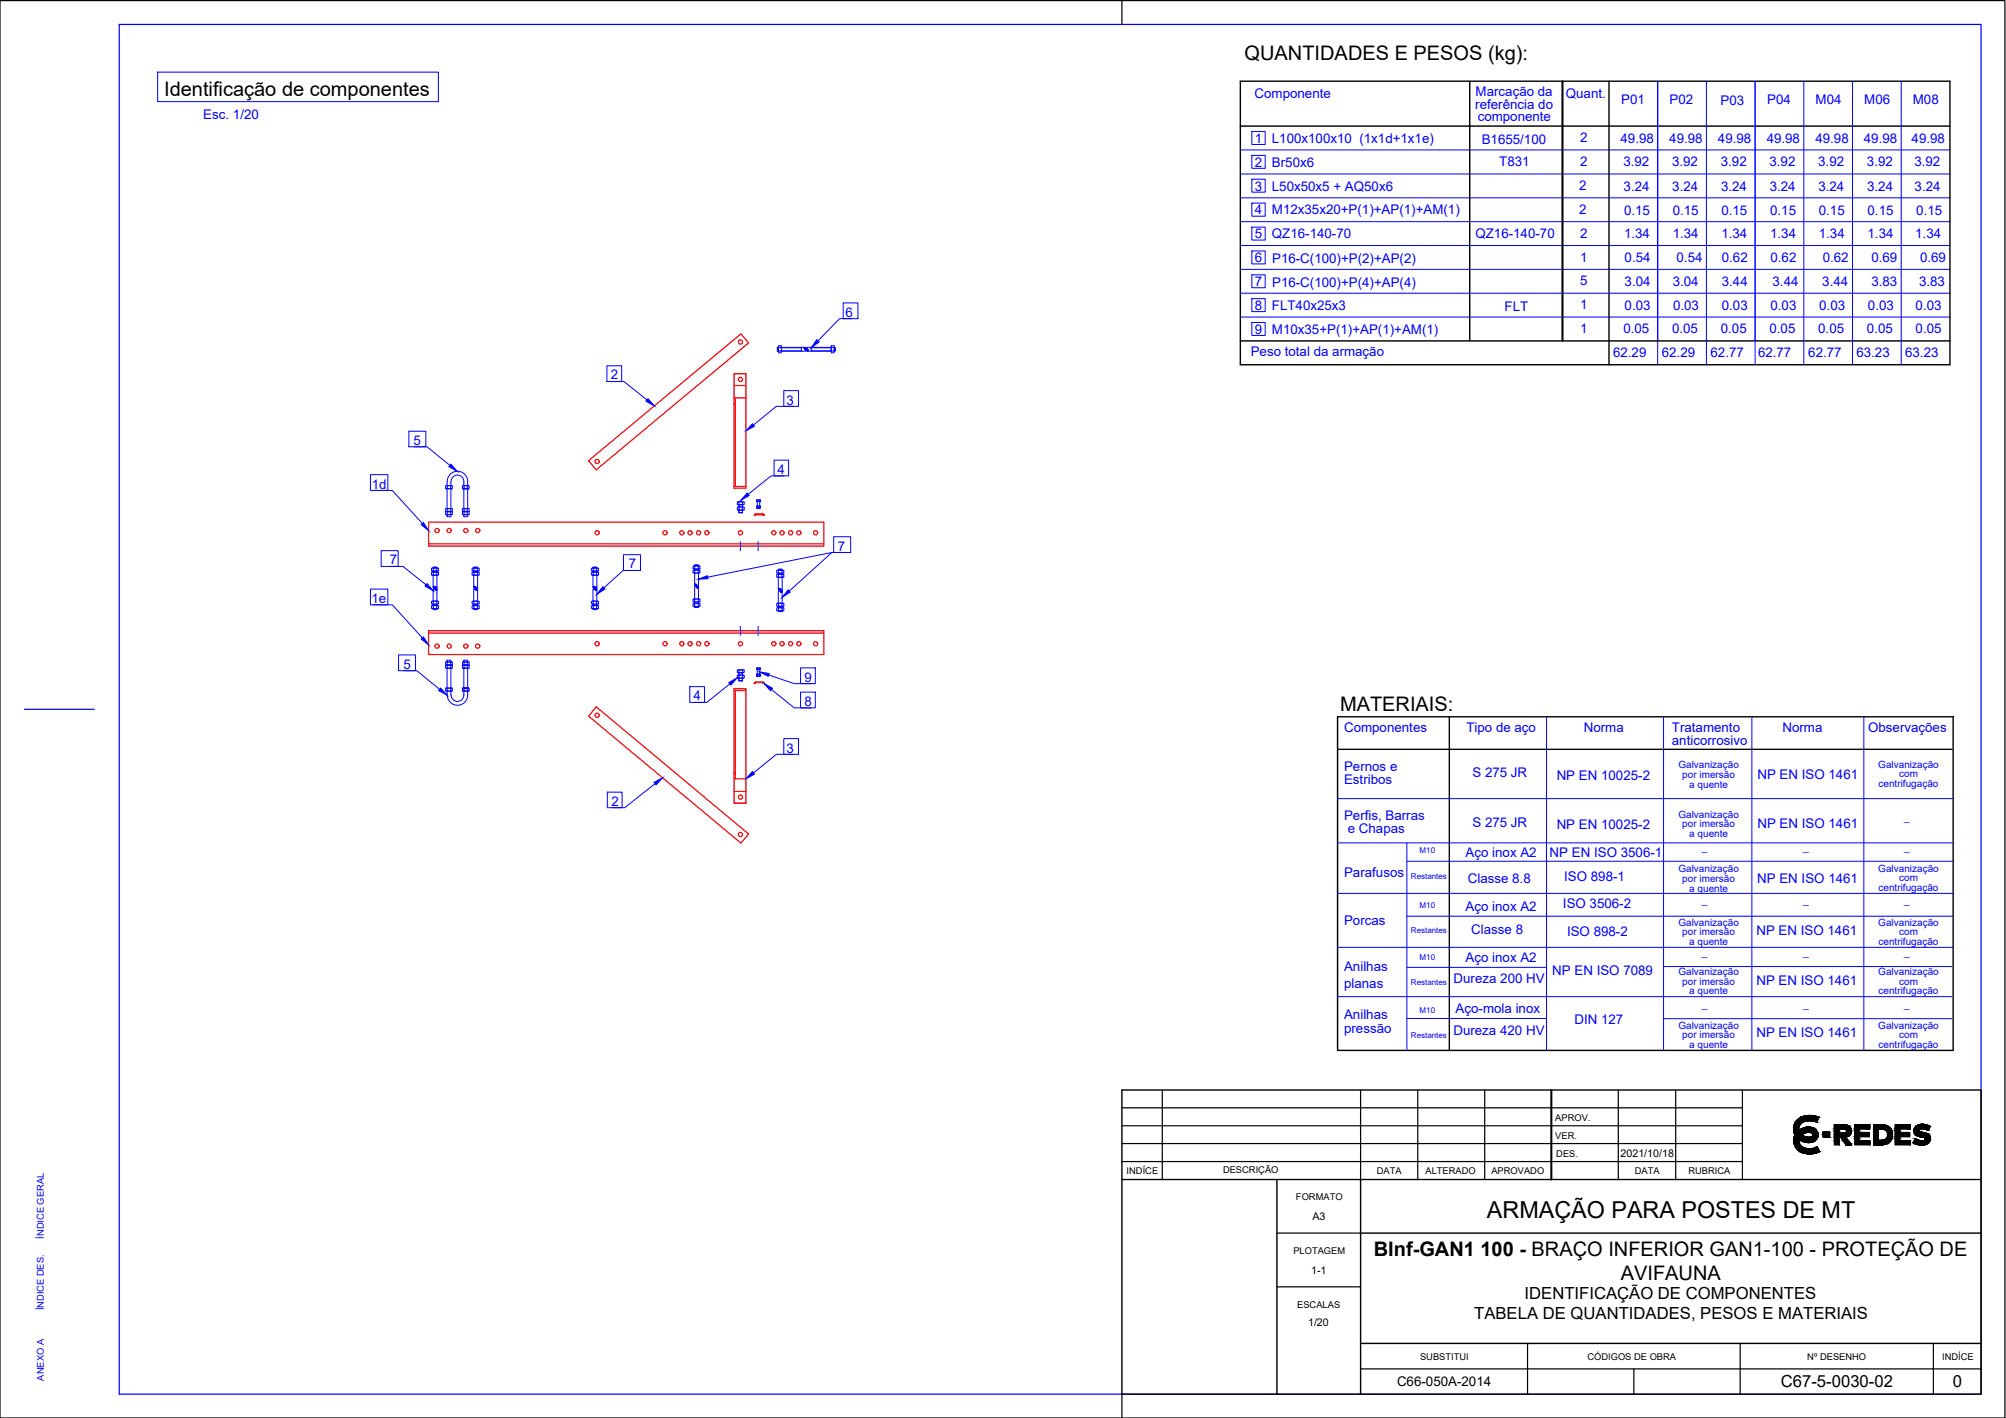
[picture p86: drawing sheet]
<svg xmlns="http://www.w3.org/2000/svg" width="420mm" height="297mm" viewBox="0 0 420 297" stroke-linecap="round" stroke-linejoin="round" font-family="sans-serif">
<defs><g id="words">
<text font-size="4.9" x="311.4" y="255">ARMAÇÃO PARA POSTES DE MT</text>
<g font-size="4.2">
<text x="260.7" y="12.6">QUANTIDADES E PESOS (kg):</text>
<text x="34.4" y="20.1">Identificação de componentes</text>
<text x="280.7" y="149">MATERIAIS:</text>
<text x="287.7" y="263">BInf-GAN1 100 - BRAÇO INFERIOR GAN1-100 - PROTEÇÃO DE</text>
<text x="339.5" y="268">AVIFAUNA</text>
</g>
<g font-size="3.5">
<text x="319.3" y="272.1">IDENTIFICAÇÃO DE COMPONENTES</text>
<text x="308.8" y="276.4">TABELA DE QUANTIDADES, PESOS E MATERIAIS</text>
<text x="373" y="290.6">C67-5-0030-02</text>
<text x="409" y="290.6">0</text>
</g>
<g font-size="2.8" fill="#00f">
<text x="262.8" y="20.5">Componente</text>
<text x="309" y="22.8">referência do</text>
<text x="309.1" y="20.1">Marcação da</text>
<text x="328" y="20.5">Quant.</text>
<text x="339.6" y="21.8">P01</text>
<text x="349.7" y="21.8">P02</text>
<text x="360.4" y="21.9">P03</text>
<text x="370.2" y="21.8">P04</text>
<text x="380.3" y="21.8">M04</text>
<text x="390.5" y="21.8">M06</text>
<text x="400.6" y="21.8">M08</text>
<text x="42.6" y="25">Esc. 1/20</text>
<text x="262.8" y="29.9">1</text>
<text x="266.4" y="29.9">L100x100x10 (1x1d+1x1e)</text>
<text x="309.5" y="25.4">componente</text>
<text x="331" y="29.8">2</text>
<text x="339.4" y="30">49.98</text>
<text x="349.6" y="30">49.98</text>
<text x="359.8" y="30">49.98</text>
<text x="370" y="30">49.98</text>
<text x="380.2" y="30">49.98</text>
<text x="390.4" y="30">49.98</text>
<text x="400.4" y="30">49.98</text>
<text x="262.8" y="34.9">2</text>
<text x="266.4" y="34.9">Br50x6</text>
<text x="310.3" y="30.1">B1655/100</text>
<text x="314" y="34.8">T831</text>
<text x="331" y="34.8">2</text>
<text x="340" y="34.8">3.92</text>
<text x="350.2" y="34.8">3.92</text>
<text x="360.4" y="34.8">3.92</text>
<text x="370.6" y="34.8">3.92</text>
<text x="380.8" y="34.8">3.92</text>
<text x="391" y="34.8">3.92</text>
<text x="401" y="34.8">3.92</text>
<text x="262.8" y="39.9">3</text>
<text x="266.4" y="39.9">L50x50x5 + AQ50x6</text>
<text x="330.8" y="39.8">2</text>
<text x="340.1" y="39.9">3.24</text>
<text x="350.3" y="39.9">3.24</text>
<text x="360.5" y="39.9">3.24</text>
<text x="370.7" y="39.9">3.24</text>
<text x="380.9" y="39.9">3.24</text>
<text x="391.1" y="39.9">3.24</text>
<text x="401" y="39.9">3.24</text>
<text x="262.8" y="44.9">4</text>
<text x="266.4" y="44.9">M12x35x20+P(1)+AP(1)+AM(1)</text>
<text x="330.8" y="44.8">2</text>
<text x="340.1" y="44.9">0.15</text>
<text x="350.4" y="44.9">0.15</text>
<text x="360.6" y="44.9">0.15</text>
<text x="370.8" y="44.9">0.15</text>
<text x="381" y="44.9">0.15</text>
<text x="391.2" y="44.9">0.15</text>
<text x="401.4" y="44.9">0.15</text>
<text x="262.8" y="49.9">5</text>
<text x="266.4" y="49.9">QZ16-140-70</text>
<text x="309" y="49.8">QZ16-140-70</text>
<text x="331" y="49.8">2</text>
<text x="340.1" y="49.9">1.34</text>
<text x="350.4" y="49.9">1.34</text>
<text x="360.6" y="49.9">1.34</text>
<text x="370.8" y="49.9">1.34</text>
<text x="381" y="49.9">1.34</text>
<text x="391.2" y="49.9">1.34</text>
<text x="401.2" y="49.9">1.34</text>
<text x="262.8" y="54.9">6</text>
<text x="262.8" y="59.9">7</text>
<text x="266.4" y="55.1">P16-C(100)+P(2)+AP(2)</text>
<text x="331" y="54.8">1</text>
<text x="331" y="59.8">5</text>
<text x="340.3" y="54.8">0.54</text>
<text x="340.3" y="59.8">3.04</text>
<text x="350.4" y="59.8">3.04</text>
<text x="351.2" y="54.8">0.54</text>
<text x="360.6" y="54.8">0.62</text>
<text x="360.6" y="59.8">3.44</text>
<text x="370.8" y="54.8">0.62</text>
<text x="371.3" y="59.8">3.44</text>
<text x="381.7" y="59.8">3.44</text>
<text x="381.8" y="54.8">0.62</text>
<text x="392" y="54.8">0.69</text>
<text x="392" y="59.8">3.83</text>
<text x="402" y="59.8">3.83</text>
<text x="402.2" y="54.8">0.69</text>
<text x="262.8" y="64.9">8</text>
<text x="266.4" y="64.9">FLT40x25x3</text>
<text x="266.4" y="60.1">P16-C(100)+P(4)+AP(4)</text>
<text x="315.1" y="65.2">FLT</text>
<text x="331" y="64.8">1</text>
<text x="340.3" y="64.8">0.03</text>
<text x="350.4" y="64.8">0.03</text>
<text x="360.6" y="64.8">0.03</text>
<text x="370.8" y="64.8">0.03</text>
<text x="381" y="64.8">0.03</text>
<text x="391.2" y="64.8">0.03</text>
<text x="401.2" y="64.8">0.03</text>
<text x="177.1" y="66.4">6</text>
<text x="262.8" y="69.9">9</text>
<text x="266.4" y="69.9">M10x35+P(1)+AP(1)+AM(1)</text>
<text x="331" y="69.8">1</text>
<text x="340" y="69.8">0.05</text>
<text x="350.2" y="69.8">0.05</text>
<text x="360.4" y="69.8">0.05</text>
<text x="370.6" y="69.8">0.05</text>
<text x="380.8" y="69.8">0.05</text>
<text x="391" y="69.8">0.05</text>
<text x="401.2" y="69.8">0.05</text>
<text x="262" y="74.6">Peso total da armação</text>
<text x="337.9" y="74.8">62.29</text>
<text x="348.1" y="74.8">62.29</text>
<text x="358.3" y="74.8">62.77</text>
<text x="368.2" y="74.8">62.77</text>
<text x="378.8" y="74.8">62.77</text>
<text x="388.8" y="74.8">63.23</text>
<text x="399" y="74.8">63.23</text>
<text x="127.9" y="79.5">2</text>
<text x="164.7" y="84.7">3</text>
<text x="86.6" y="93.2">5</text>
<text x="162.9" y="99.3">4</text>
<text x="77.9" y="102.3">1d</text>
<text x="81.6" y="118.2">7</text>
<text x="131.7" y="119.1">7</text>
<text x="175.5" y="115.3">7</text>
<text x="77.8" y="126.3">1e</text>
<text x="84.5" y="140.1">5</text>
<text x="168.5" y="142.8">9</text>
<text x="145.3" y="146.7">4</text>
<text x="168.5" y="147.9">8</text>
<text x="281.5" y="153.3">Componentes</text>
<text x="307.1" y="153.3">Tipo de aço</text>
<text x="331.7" y="153.3">Norma</text>
<text x="350.2" y="153.3">Tratamento</text>
<text x="373.3" y="153.3">Norma</text>
<text x="391.3" y="153.3">Observações</text>
<text x="164.7" y="157.6">3</text>
<text x="281.5" y="161.5">Pernos e</text>
<text x="350.2" y="156.1">anticorrosivo</text>
<text x="281.5" y="164.2">Estribos</text>
<text x="308.4" y="162.8">S 275 JR</text>
<text x="326.1" y="163.4">NP EN 10025-2</text>
<text x="368.1" y="163.2">NP EN ISO 1461</text>
<text x="128.1" y="168.8">2</text>
<text x="281.5" y="171.8">Perfis, Barras</text>
<text x="308.4" y="173.2">S 275 JR</text>
<text x="326.1" y="173.7">NP EN 10025-2</text>
<text x="368.1" y="173.5">NP EN ISO 1461</text>
<text x="282.3" y="174.5">e Chapas</text>
<text x="307" y="179.5">Aço inox A2</text>
<text x="324.6" y="179.6">NP EN ISO 3506-1</text>
<text x="281.5" y="183.8">Parafusos</text>
<text x="307.4" y="185.1">Classe 8.8</text>
<text x="327.6" y="184.5">ISO 898-1</text>
<text x="368" y="185.1">NP EN ISO 1461</text>
<text x="307" y="190.8">Aço inox A2</text>
<text x="327.4" y="190.2">ISO 3506-2</text>
<text x="281.5" y="193.7">Porcas</text>
<text x="308.1" y="195.6">Classe 8</text>
<text x="328.2" y="196.1">ISO 898-2</text>
<text x="367.9" y="195.9">NP EN ISO 1461</text>
<text x="281.5" y="203.5">Anilhas</text>
<text x="307" y="201.5">Aço inox A2</text>
<text x="281.5" y="207">planas</text>
<text x="304.5" y="205.9">Dureza 200 HV</text>
<text x="325.1" y="204.3">NP EN ISO 7089</text>
<text x="367.9" y="206.4">NP EN ISO 1461</text>
<text x="281.5" y="213.4">Anilhas</text>
<text x="304.9" y="212.2">Aço-mola inox</text>
<text x="329.8" y="214.4">DIN 127</text>
<text x="281.5" y="216.5">pressão</text>
<text x="304.4" y="216.8">Dureza 420 HV</text>
<text x="367.9" y="217.3">NP EN ISO 1461</text>
</g>
<text font-size="2.8" x="292.6" y="290.4">C66-050A-2014</text>
<g font-size="2.2">
<text x="339.4" y="242.3">2021/10/18</text>
<text x="274.9" y="255.5">A3</text>
<text x="274.6" y="266.8">1-1</text>
<text x="274" y="277.9">1/20</text>
</g>
<g font-size="2.1" fill="#00f">
<text x="351.5" y="161">Galvanização</text>
<text x="393.4" y="160.9">Galvanização</text>
<text x="352.3" y="163">por imersão</text>
<text x="353.8" y="165">a quente</text>
<text x="393.4" y="164.9">centrifugação</text>
<text x="397.8" y="162.8">com</text>
<text x="351.5" y="171.3">Galvanização</text>
<text x="352.3" y="173.3">por imersão</text>
<text x="398.8" y="171.9">_</text>
<text x="353.8" y="175.3">a quente</text>
<text x="356.4" y="178.3">_</text>
<text x="377.7" y="178.3">_</text>
<text x="398.8" y="178.3">_</text>
<text x="351.5" y="182.7">Galvanização</text>
<text x="352.3" y="184.7">por imersão</text>
<text x="393.4" y="182.6">Galvanização</text>
<text x="397.8" y="184.6">com</text>
<text x="353.8" y="186.8">a quente</text>
<text x="356.4" y="189.4">_</text>
<text x="377.7" y="189.4">_</text>
<text x="393.4" y="186.6">centrifugação</text>
<text x="398.8" y="189.4">_</text>
<text x="351.5" y="194">Galvanização</text>
<text x="352.3" y="195.9">por imersão</text>
<text x="353.8" y="197.9">a quente</text>
<text x="393.4" y="194">Galvanização</text>
<text x="393.4" y="197.9">centrifugação</text>
<text x="397.8" y="195.9">com</text>
<text x="356.4" y="200.2">_</text>
<text x="377.7" y="200.2">_</text>
<text x="398.8" y="200.3">_</text>
<text x="351.5" y="204.2">Galvanização</text>
<text x="352.3" y="206.2">por imersão</text>
<text x="353.8" y="208.3">a quente</text>
<text x="393.4" y="204.2">Galvanização</text>
<text x="393.4" y="208.3">centrifugação</text>
<text x="397.8" y="206.2">com</text>
<text x="351.5" y="215.5">Galvanização</text>
<text x="356.4" y="211.1">_</text>
<text x="377.7" y="211.1">_</text>
<text x="393.4" y="215.5">Galvanização</text>
<text x="398.8" y="211.1">_</text>
<text x="352.3" y="217.5">por imersão</text>
<text x="353.8" y="219.5">a quente</text>
<text x="393.4" y="219.5">centrifugação</text>
<text x="397.8" y="217.5">com</text>
</g>
<g font-size="2">
<text x="325.8" y="238.6">VER.</text>
<text x="325.8" y="234.9">APROV.</text>
<text x="256.2" y="245.8">DESCRIÇÃO</text>
<text x="288.4" y="245.9">DATA</text>
<text x="298.6" y="245.9">ALTERADO</text>
<text x="312.4" y="245.9">APROVADO</text>
<text x="326" y="242.4">DES.</text>
<text x="342.4" y="245.9">DATA</text>
<text x="353.7" y="245.9">RUBRICA</text>
<text x="236" y="246">INDÍCE</text>
<text x="271.4" y="251.4">FORMATO</text>
<text x="270.9" y="262.7">PLOTAGEM</text>
<text x="271.7" y="274">ESCALAS</text>
<text x="297.4" y="284.8">SUBSTITUI</text>
<text x="332.5" y="284.8">CÓDIGOS DE OBRA</text>
<text x="378.5" y="284.8">Nº DESENHO</text>
<text x="406.8" y="284.8">INDÍCE</text>
</g>
<g font-size="2" fill="#00f">
<text x="9.2" y="259.5" transform="rotate(-90 9.2 259.5)">ÍNDICE GERAL</text>
<text x="9.2" y="274.5" transform="rotate(-90 9.2 274.5)">ÍNDICE DES.</text>
<text x="9.2" y="289.2" transform="rotate(-90 9.2 289.2)">ANEXO A</text>
</g>
<g font-size="1.7" fill="#00f">
<text x="297.3" y="178.7">M10</text>
<text x="295.5" y="184.1">Restantes</text>
<text x="297.3" y="190.1">M10</text>
<text x="295.5" y="195.4">Restantes</text>
<text x="297.3" y="201">M10</text>
<text x="295.5" y="206.4">Restantes</text>
<text x="297.3" y="212.1">M10</text>
<text x="295.5" y="217.5">Restantes</text>
</g>
</g></defs>
<!-- layer: folha -->
<path d="M0 .1h419.9v296.9h-419.9zM235 .1v5M235 292v5" fill="none" stroke="#000" stroke-width=".25"/>
<path d="M25 5.1h389.9v286.9h-389.9zM5.1 148.6h14.7" fill="none" stroke="#00f" stroke-width=".25"/>
<!-- layer: Medio -->
<g fill="none" stroke="#f00" stroke-width=".25">
<path d="M153.7 78.3h2.5v24h-2.5v-24h2.5M123.3 96.5l31.9-26.6 1.6 1.9-31.9 26.6zM153.7 80.8h2.5M153.7 83.3h2.5M153.7 84.6h.3M154 83.3v18.6M89.8 109.4h82.7v5h-82.7zM89.8 113.9h82.7M153.7 101.9h2.5M158.3 107.6h1.4M158.3 107.8h1.4M158.3 107.6l-.2 .2-.1 .1h.2"/>
<path d="M158.3 107.8l-.1 .1M159.7 107.8l.3 .1M159.7 107.6l.4 .3M89.8 132.1h82.7v5h-82.7zM89.8 132.6h82.7M124.9 148.1l31.9 26.6-1.6 1.9-31.9-26.6zM153.7 144.6h2.5M154 144.6v18.5M159.7 142.9l-1.4-.1-.2 .2-.1 .1 .2 .1M159.7 143h-1.4l-.1 .1M159.7 143l.3 .2M159.7 142.8l.4 .3"/>
<path d="M153.7 168.3h2.5v-24h-2.5v24h2.5M153.7 165.8h2.5M153.7 163.1h2.5M153.7 161.9h.3"/>
<circle cx="155.1" cy="79.5" r=".44"/>
<circle cx="155.1" cy="71.6" r=".44"/>
<circle cx="125.1" cy="96.7" r=".44"/>
<circle cx="91.5" cy="111.1" r=".44"/>
<circle cx="94.1" cy="111.1" r=".44"/>
<circle cx="97.6" cy="111.1" r=".44"/>
<circle cx="100.1" cy="111.1" r=".44"/>
<circle cx="125.1" cy="111.6" r=".44"/>
<circle cx="139.3" cy="111.6" r=".44"/>
<circle cx="142.8" cy="111.6" r=".44"/>
<circle cx="144.5" cy="111.6" r=".44"/>
<circle cx="146.3" cy="111.6" r=".44"/>
<circle cx="148.1" cy="111.6" r=".44"/>
<circle cx="155.1" cy="111.6" r=".44"/>
<circle cx="162.1" cy="111.6" r=".44"/>
<circle cx="163.8" cy="111.6" r=".44"/>
<circle cx="165.6" cy="111.6" r=".44"/>
<circle cx="167.3" cy="111.6" r=".44"/>
<circle cx="170.8" cy="111.6" r=".44"/>
<circle cx="91.5" cy="135.4" r=".44"/>
<circle cx="94.1" cy="135.4" r=".44"/>
<circle cx="97.6" cy="135.4" r=".44"/>
<circle cx="100.1" cy="135.4" r=".44"/>
<circle cx="125.1" cy="134.8" r=".44"/>
<circle cx="139.3" cy="134.8" r=".44"/>
<circle cx="142.8" cy="134.8" r=".44"/>
<circle cx="144.5" cy="134.8" r=".44"/>
<circle cx="146.3" cy="134.8" r=".44"/>
<circle cx="148.1" cy="134.8" r=".44"/>
<circle cx="155.1" cy="134.8" r=".44"/>
<circle cx="162.1" cy="134.8" r=".44"/>
<circle cx="163.8" cy="134.8" r=".44"/>
<circle cx="165.6" cy="134.8" r=".44"/>
<circle cx="167.3" cy="134.8" r=".44"/>
<circle cx="170.8" cy="134.8" r=".44"/>
<circle cx="125.1" cy="149.8" r=".44"/>
<circle cx="155.1" cy="174.8" r=".44"/>
<circle cx="155.1" cy="167" r=".44"/>
</g>
<!-- layer: Fino -->
<g fill="none" stroke="#00f" stroke-width=".21">
<path d="M33 15.1h58.8v6.2h-58.8zM357.4 17v59.4M367.6 17v59.4M377.8 17v59.4M388 17v59.4M398.2 17v59.4M259.8 31.4h148.6M259.8 36.4h148.6M262.2 27.6h2.8v2.7h-2.8zM262.2 32.6h2.8v2.7h-2.8zM262.2 37.5h2.8v2.8h-2.8zM259.8 41.4h148.6"/>
<path d="M259.8 46.4h148.6M259.8 51.4h148.6M259.8 56.4h148.6M262.2 42.5h2.8v2.8h-2.8zM262.2 47.6h2.8v2.7h-2.8zM262.2 52.6h2.8v2.7h-2.8zM262.2 57.6h2.8v2.7h-2.8zM127.1 76.6h3.1v3.3h-3.1zM128 79.9h2.7l4.8 3.9M162.8 73.5l.1-.7v.8l-.1-.1h.2M162.8 72.9h.2M162.9 72.8h.1"/>
<path d="M162.9 73.6h.1M163 72.6v1.1M163.1 73.9h.5M163.1 72.8h.5M163.1 73.5v.4M163.6 72.8v-.4h-.5v1.1M163.6 73.5v.4M163.6 72.8v.7h-.5M163.7 72.6v1.1M163.7 73.5h4.1M163.7 72.9h4.1M163.7 72.8h4.9"/>
<path d="M163.7 73.6h4.9M167.8 72.8v.8M168.4 73l.2 .1M168.4 72.9l.2 .2M168.4 73l.3 .1M168.5 72.9l.2 .2M168.5 73l.1 .1M168.6 72.8h-.1M168.6 72.8l.1 .3M168.6 73.1h.1M168.6 72.8l.1 .1M168.6 72.8h.1"/>
<path d="M168.7 73.2v.1M168.7 73.1h.1M168.7 73.4l-.1 .1M168.8 72.9v.1M168.8 73.3v.1M168.9 73.3l.2 .2M168.9 73.4l.2 .2h5M168.9 73.4l.2 .2M169 72.9v.1M169 73.2l.2 .3-.2-.3M169 73l.1 .1M169 73.2l-.1 .1"/>
<path d="M169 73.5h.1M169 73.1h.1M169.1 73.2h-.1M169.1 72.8h-.1M169.1 72.8h5M169.1 73.1l.1 .3M169.1 72.8l-.1 .1M169.1 73.1v.1M169.1 73.2l.1 .1M169.1 73.5h.1M169.2 73.2h.1M169.2 73.2v.1"/>
<path d="M169.3 73.3v.1M169.9 73.5h4.2M169.9 72.8v.8M169.9 72.9h4.2M174.1 72.6v1.1M174.2 73.9h.5M174.2 73.5h.5M174.2 72.8h.5M174.2 73.5v.4M174.7 73.5v-.9v-.2h-.5v1.1M174.7 73.5v.4M174.7 73.5h.2"/>
<path d="M174.7 72.6v1.1M174.7 72.8h.1M174.7 72.9h.2M174.7 73.6h.1M174.8 72.8v.8M174.8 72.8l.1 .1M174.9 73.5l-.1 .1M174.9 72.9v.6M176.6 63.5h3.1v3.3h-3.1zM178.5 66.8h-2.7l-4.5 4.6M259.8 66.4h148.6M259.8 61.4h148.6"/>
<path d="M262.2 62.6h2.8v2.7h-2.8zM262.2 67.6h2.8v2.7h-2.8zM347.2 71.4v-54.4v59.4M77.6 99.4h3.6v3.3h-3.6zM85.6 90.3h3.6v3.3h-3.6zM86.7 93.6h2.7l4.8 3.9M162.1 96.4h3.1v3.3h-3.1zM164.2 81.8h3.1v3.3h-3.1zM164.2 99.7h-2.7l-4.8 3.8M166.2 85.1h-3.6l-4.8 3.9M78.2 102.7h4l6.3 7M79.8 115.4h3.6v3.3h-3.6z"/>
<path d="M81.7 118.7h2.7l4.8 3.8M90.4 119.9h.3v.5h-.3zM90.5 119.6h1.1M90.5 119h1.1M90.5 119.9h1.1M90.7 119l.1-.2h.6l.1 .2M90.7 119.6v.3M90.7 119.1h-.3v.5M90.8 119.1h.7M90.8 119.9h.7M90.8 119.1v.5M91.5 119.9v.5h.3"/>
<path d="M91.5 119.1v.5M91.5 119.1h.3l.1 .5M91.5 119.9h.3l.1 .5M91.5 119.6v.3M91.8 119.6h-1.4M93.3 101.8l1.3-.1 .1 .1v.5l-1.2 .1-.2-.1zM93.3 106.6l.1 .5h.3M93.3 107.2l.1 .6h1M93.4 106.5h.3M93.4 107.2h.3M93.4 101.7l1 .1M93.5 107.2h1.1"/>
<path d="M93.5 106.5h1.1M93.5 107.8h1.1M93.6 100.9v.8M93.6 102.4v4.1M93.7 101.8v.5M93.7 106.6v.5M93.7 107.2v.6M93.7 100.9a2.14 2.14 0 0 1 2.1-2.2 2.14 2.14 0 0 1 2.2 2.2v.8M93.7 102.3h-.3M93.7 106.6h.7v.5h.4M93.7 107.2h.7v.6M93.7 107.1h.7"/>
<path d="M94.4 101.8v.5h-.7M94.4 102.3h.3M94.4 106.5h.4M94.4 107.2h.4M94.4 107.8h.4M94.4 101.7a1.81 1.81 0 0 1 1-2.1 1.33 1.33 0 0 1 1.8 1.3v.8M94.4 107.8v.4h-.7l-.1-.4v.4M94.4 102.4v4.1M94.7 101.7l-.3 .1M94.7 106.6v.5M94.7 107.2v.6M96.9 106.6v.5h.3"/>
<path d="M96.9 107.2v.6h1.4M96.9 106.5h.3M96.9 107.2h.3M97 101.7l.2 .1M97 101.7l-.1 .1v.5l.1 .1M97 102.4h1.1h-1.1M97 101.7h1.1l.2 .1v.5l-.2 .1M97 107.2h1.1M97 106.5h1.1M97 107.8h1.1M97.2 102.4v4.1M97.2 106.6v.5"/>
<path d="M97.2 107.2v.6M97.2 106.6h.7M97.2 107.2h.7M97.2 107.1h.7M97.2 102.3h-.2M97.9 101.8v.5M97.9 106.6v.5M97.9 107.2v.6M97.9 102.3h.3M97.9 106.5h.4M97.9 107.2h.4M97.9 107.1h.4"/>
<path d="M98 107.8l-.1 .4h-.7v-.4v.4M98 102.4v4.1M98.2 101.7l-1 .1v.5h.7M98.3 106.6v.5M98.3 107.2v.6M98.9 119.1v.5M98.9 119.9v.5M99.1 119.6h1.1M99.1 119h1.1M99.1 119.9h1.1M99.2 119l.1-.2h.6l.1 .2M99.2 119.6v.3"/>
<path d="M99.3 119.1h-.4M99.3 119.9h-.4M99.3 119.1h.7M99.3 119.9h1.1v.5M99.3 119.9v.5h-.4M99.3 119.1v.5M100 119.1v1.3h.4M100 119.1h.4v.5M100.4 119.6h-1.5M123.9 119.1v.5M123.9 119.9v.5M124.1 119.6h1.1"/>
<path d="M124.1 119h1.1M124.1 119.9h1.1M124.2 119l.1-.2h.6l.1 .2M124.2 119.6v.3M124.2 119.9l.1 .5h-.4M124.2 119.1v.5M124.3 119.1h-.4M124.3 119.9h-.4M124.3 119.1h.7M124.3 119.9h.7M125 119.1v.5M125 119.9v.5"/>
<path d="M125 119.6v.3M125 119.6h-1.1M125 119.1h.4l-.1 .5M125 119.9h.4l-.1 .5M125.4 119.6h-.4M130.6 116.2h3.5v3.3h-3.5zM133.2 119.5h-2.7l-4 3.6M145.2 119.5h.3v.5l-.3-.1zM145.2 118.6v.5M145.2 119.1h.3M145.3 119.4h1.1M145.3 119.2h1.1"/>
<path d="M145.3 118.6h1.1M145.5 119.2v.2h.8M145.5 118.6h-.3M145.5 120h.8M146.3 118.6h.3M146.3 119.5h.3v.4h-.3zM146.3 118.6l-.1-.2h-.7v.7l.5 .1 .3-.1v-.5h-.8M146.3 119.2v.2M146.6 118.6v.5M146.6 119.1h-.3M154.4 106.8v-.5h.4v1.1M154.4 105.2l1.3-.1 .2 .1v.5h-1.5z"/>
<path d="M154.4 106.8h1.5M154.6 106.2h1.1M154.6 106.8h1.1M154.6 105.1h1.1M154.7 105.7v.5M154.7 106.8v.6M154.7 107.4h.8zM154.8 105.2v1M154.8 106.2h.7M154.8 105.7h.7v.5M155.1 113.4v2M155.5 105.2v.5"/>
<path d="M155.5 106.3v1.1M155.5 105.7v.5M155.5 106.8v.6M155.5 106.3h.4v.5M158.4 106.1l.8-.1 .1 .4h-.8zM158.5 104.7l-.1 .4h.9l-.1-.4M158.5 104.7h.7M158.5 104.7l.1 .1M158.6 105.1v.9M158.6 106.3l-.1 .1M158.7 106.1v.3h.4v.1h-.4l-.1-.1M158.7 104.8v.3"/>
<path d="M158.7 104.8h.4M158.8 113.4v2M159.1 106.1v.3M159.1 106.3l.1 .1M159.1 105.1v.9h-.6M159.2 104.7l-.1 .1v.3M159.2 106h-.1M162.7 119.5v.5M162.7 120h.4M162.9 119.5h1.1M163 119.5l.1-.3h.6l.1 .3M163.1 119.5v.5"/>
<path d="M163.1 119.5h-.4M163.1 119.5h.7M163.8 119.5v.5M163.8 119.5h.4M164.2 119.5v.5M164.2 120h-.4M174.6 112.4h3.6v3.3h-3.6zM176.4 115.7h-2.2l-26 5.2M176.9 115.7h-2.7l-8.9 8.1M77.6 123.4h3.6v3.3h-3.6zM78.1 126.7h4.1l6.3 6.9M83.5 137.2h3.5v3.3h-3.5z"/>
<path d="M90.4 127.4h.3M90.4 126.5h.3M90.5 127.5h1.1M90.5 126.9h1.1M90.5 126.6h1.1M90.5 125.9h1.1M90.5 120.5h1.1M90.7 127.5l.1 .2h.6l.1-.2M90.7 120.5v2.5l.2 .1M90.7 123.5v2.4M90.7 126.6v.3M90.7 123l.1 .1"/>
<path d="M90.7 126h-.3v.5M90.8 126.9h.7M90.8 126h.7M90.8 120.4h.7M90.8 126v.5l.2 .1 .5-.1v-.5M90.8 122.9l.2 .2M90.8 122.9l.3 .2M90.8 122.8l.3 .3M90.8 122.9h.1M90.8 123.4v.1M90.9 122.8h.1M90.9 123.3h.1"/>
<path d="M90.9 122.8l.2 .3M90.9 122.8l.2 .2M91 122.9h.1zM91 123.4l.1 .1M91.1 123.5l.2 .1M91.1 123l-.1 .1M91.1 122.9v.1M91.1 123l.2 .1 .2-.1M91.1 123.5l.1 .1M91.2 123.4v.1M91.2 123.4h.1l.2 .2M91.2 123.5l.1 .1"/>
<path d="M91.2 123.4l.3 .2M91.2 123.4l.2 .2M91.2 123.6h.2M91.2 123.3h.2M91.4 123.4h.1M91.5 123.6h-.1M91.5 127.4l-.7 .1-.1-.6h-.1h-.2v.6M91.5 126.9h.3l.1 .6-.4-.1zM91.5 126h.3M91.5 123.5v.1M91.5 120.5v5.4M91.5 126.6v.3"/>
<path d="M91.5 123h.1M91.8 126.5h-.3M91.9 126v.5M93.3 139.4l.1 .5h.3M93.3 138.7l.1 .6h1M93.4 139.4h1.4M93.4 138.7h.3M93.5 140h1.1M93.5 139.4h1.1M93.5 138.7h1.1M93.6 138.4v.3l.1-.4h.7v.4M93.6 140v4.1"/>
<path d="M93.7 138.7v.6M93.7 139.4v.5M93.7 138.7h.7v.6M93.7 139.9h.7M94.4 139.4v.5h.4M94.4 138.7h.4M94.4 139.3h.4M94.4 140v4.1M94.7 138.7v.6M94.7 139.4v.5M96.9 139.4v.5h.3M96.9 138.7v.6h.3"/>
<path d="M96.9 139.4h.3M96.9 138.7h.3M97 140h1.1M97 139.4h1.1M97 138.7h1.1M97.2 138.7v-.4h.7l.1 .4M97.2 140v4.1M97.2 139.4v.5M97.2 139.4h1.1M97.2 139.9h.7M97.9 138.7v.6M97.9 139.4v.5"/>
<path d="M97.9 138.7h-.7v.6h1.1M97.9 138.7h.4M97.9 139.9h.4M98 140v4.1M98.3 138.7v.6M98.3 139.4v.5M98.9 126v.5M98.9 127v.5M98.9 126.9h.4v.6h.2l.9-.1v-.4l-.4-.1-.1 .8h-.6l-.1-.2M98.9 127.4h.4M98.9 126.5h.4M99.1 127.5h1.1"/>
<path d="M99.1 126.9h1.1M99.1 126.6h1.1M99.1 125.9h1.1M99.1 120.5h1.1M99.2 120.5v2.5M99.2 123.5v2.4M99.2 126.6v.3M99.2 122.9l.3 .2M99.2 123l.2 .1M99.2 123l.3 .1M99.3 126h-.4M99.3 126h1.1"/>
<path d="M99.3 120.4h.7M99.3 122.9l.2 .2M99.3 122.9v.1M99.3 123.4v.1M99.3 122.9h-.1M99.3 122.8h.2M99.3 123.3h.2M99.4 123.4h-.2M99.4 122.8l.2 .3-.3-.2M99.4 122.8l.2 .2M99.5 122.9l.1 .1M99.6 123.4l.2 .2"/>
<path d="M99.6 123l-.1 .1M99.6 123.5l.1 .1M99.6 123a.19 .19 0 0 0 .2 .1 .19 .19 0 0 0 .2-.1M99.6 123.4l.3 .2h-.1M99.6 123.4l.3 .2M99.7 123.4v.2M99.7 123.4l.3 .2M99.7 123.4l.2 .2M99.7 123.4h.1M99.8 123.3h.1M99.8 123.4l.2 .1M100 123.5l-.1 .1"/>
<path d="M100 123.5l-.1-.1 .1 .1M100 126.6v.3h-.7M100 120.5v6h-.7v-.5M100.4 126.5h-.4M100.4 126v.5M123.9 126v.5M123.9 127v.5M123.9 126.9h.4l-.1 .6 .8-.1M123.9 127.4h.4M123.9 126.5h.4M124.1 127.5h1.1M124.1 126.9h1.1"/>
<path d="M124.1 126.6h1.1M124.1 125.9h1.1M124.1 120.5h1.1M124.2 127.5l.1 .2h.6l.1-.2M124.2 120.5v2.5l.2 .1M124.2 123.5v2.4M124.2 126.6v.3M124.2 123l.1 .1M124.2 126l.1 .5h.7M124.3 126h-.4M124.3 126h.7M124.3 120.4h.7"/>
<path d="M124.3 122.8l.3 .3M124.4 122.8h.1M124.4 123.3h.1M124.4 123.4l-.2 .1M124.5 123.4h.1M124.5 122.8l.1 .1M124.5 123.1l-.2-.2 .2 .2M124.5 123.1h.1M124.6 123.1l-.3-.2 .2 .2M124.6 123v.1M124.6 122.9h-.1l.1 .1M124.6 123.4v.1"/>
<path d="M124.6 122.9v.1M124.6 123h.1M124.6 123.4l.2 .2M124.6 123l.2 .1M124.6 123.5l.2 .1M124.7 123.4l.2 .2-.3-.1M124.7 123.4l.3 .2M124.7 123.1h.2M124.7 123.3h.2M124.9 123.4l.1 .1M125 126v.5M125 127v.5"/>
<path d="M125 123.4l-.1 .2-.1-.2h-.2M125 123.1h-.1M125 126.6v.3h-.7M125 120.5v5.4M125 123l-.1 .1M125 126.9h.4l-.1 .6-.3-.1M125 126h.4M125.3 126v.5M125.4 126.5h-.4M125.4 120.4h-.4M145.2 126.5v.5h.3M145.2 125.6v.4h1.1"/>
<path d="M145.2 126.5h1.4M145.2 125.5h1.4M145.3 120.1h1.1M145.3 127.1h1.1M145.3 126.4h1.1M145.3 126.1h1.1M145.3 125.5h1.1M145.5 127.1v.1h.7l.1-.1M145.5 120.1v2.4l.2 .2M145.5 125.6v1.4M145.5 122.5l.2 .2M145.5 122.5l.1 .1"/>
<path d="M145.5 123v2.5M145.5 127h.8M145.5 122.4l.3 .3M145.6 122.4l-.1 .1M145.6 122.9l-.1 .1M145.6 122.6l.2 .1M145.6 122.4l.2 .3M145.6 122.3l.3 .3M145.6 122.9h.2M145.6 122.4h.1M145.6 122.9h.1M145.7 122.4l.2 .2"/>
<path d="M145.7 122.4l.2 .1-.1-.1M145.8 122.9h.1M145.8 122.9l.1 .1M145.9 122.6h-.1M145.9 122.5v.1M145.9 123l.1 .2-.1-.2 .3 .2M145.9 122.6h.1M145.9 123.1h.1M146 122.6h.1M146 122.9l.2 .2M146 122.9l-.1 .1M146 122.9h.1"/>
<path d="M146 122.7h.2M146 122.9h.2M146 122.9l.3 .2M146.1 122.9l.2 .2M146.2 122.9h.1M146.2 122.9l.1 .1M146.2 122.6h.1M146.2 123.1h.1M146.3 125.6v.5M146.3 126.5v.5M146.3 123v.1M146.3 120.1v3"/>
<path d="M146.3 123v2.5M146.3 126.1v.3M146.6 126.5v.5h-.3M146.6 125.6v.4h-.3M155.1 131.2v1.9M158.5 139.9l-.1 .3h.9l-.1-.3M158.5 139.9h.7M158.5 140h.1M158.7 140v.2M158.7 139.9h.4M158.8 131.2v1.9M159.2 140h-.1v.2"/>
<path d="M162.7 120.4v.5M162.7 126.4v.6M162.7 127.4v.5M162.7 127.4h1.1M162.7 126.4h1.5M162.7 127.9h.4M162.9 120.1h1.1M162.9 128h1.1M162.9 127.3h1.1M162.9 127h1.1M162.9 126.4h1.1M162.9 120.9h1.1"/>
<path d="M162.9 120.3h1.1M163 128l.1 .1h.6l.1-.1M163 123.4l.3 .2M163 120.1v.2M163 120.9v2.5M163 123.9v2.5M163 127v.3M163 123.4l.2 .2M163.1 120.4v.5M163.1 126.4v.6M163.1 127.4v.5M163.1 123.4l.2 .2"/>
<path d="M163.1 123.4v.1M163.1 123.9h.1M163.1 123.3l.3 .3M163.1 120.4h-.4M163.1 120h.7M163.1 127.9h.7M163.1 123.8v.1M163.1 123.5l.1 .1M163.2 123.3h.2v.2zM163.2 123.7h.1M163.2 123.3l.2 .2M163.2 123.8h-.1"/>
<path d="M163.3 123.3l.1 .1M163.3 123.8h.1M163.4 123.5l-.1 .1M163.4 123.8l.3 .3M163.4 123.4v.1M163.4 123.9h.1M163.4 123.4l.1 .1M163.5 123.9v.1M163.5 123.4v.1M163.5 123.8l.2 .3M163.5 123.5l.1 .1M163.5 124h.1"/>
<path d="M163.5 123.8l.2 .3-.3-.1M163.5 123.8l.3 .2M163.6 123.8h.1M163.6 123.8h-.1M163.6 123.8l.2 .2M163.7 123.8l.1 .1M163.7 123.8h.1M163.8 120.4v.5M163.8 126.4v.6M163.8 127.4v.5M163.8 123.5l-.2 .1M163.8 123.9v.1"/>
<path d="M163.8 120.1v.2h-.7M163.8 120.9v5.5M163.8 127v.3M163.8 123.4v.1M163.8 127.4h.4M163.8 120.4h.4M164.2 120.4v.5M164.2 126.4v.6M164.2 127.4v.5M164.2 127.9h-.4M164.2 126.9h-1.5M164.2 120.8h-1.5"/>
<path d="M167.7 139.9h3.1v3.3h-3.1zM84.6 140.5h2.7l4.8 3.9M93.3 144.2h1.4v.5h-1.4zM93.4 144.1l.3 .1M93.6 144.8v.8M93.7 144.2v.5M93.7 144.2h.7M94.4 144.7l.3 .1M94.4 144.7l-1 .1M94.4 144.8a1.79 1.79 0 0 0 1 2.1 1.33 1.33 0 0 0 1.8-1.3v-.8M94.7 144.1l-.3 .1v.5M97 144.1l.2 .1"/>
<path d="M97 144.1l-.1 .1v.5l.1 .1M97 144.1h1.1h-1.1M97.2 144.2v.5l1 .1M97.2 144.2h.7M97.2 144.7l-.2 .1M97.9 144.2v.5M98 144.8a2.26 2.26 0 0 1-.8 2.4 2.26 2.26 0 0 1-2.5 .2 2.14 2.14 0 0 1-1-1.8M98.1 144.1l.2 .1v.5l-1.3 .1M98.2 144.1l-.3 .1M144.5 143.8h3.1v3.3h-3.1zM152.9 143.2l-4.9 3.9h-2.7M154.4 140.4h.4v1.6h-.4v-.5h.4"/>
<path d="M154.6 141.4h1.1M154.6 142.1h1.1M154.6 140.3h1.1M154.7 140.9v.5M154.7 142.1v.5M154.7 142.6h.8zM154.8 142h.7M154.8 140.4h.7M154.8 142.1v.5M154.8 140.9l-.1 .1 .8-.1v.5M155.5 140.4v.5M155.5 141.5v.5"/>
<path d="M155.5 142.1v.5M155.5 140.9v.6h-.7M155.5 141.5h.4v.5h-.4M155.5 140.4h.4v.5h-1.5v-.5M158.5 141.2v.4h.8l-.1-.4M158.5 141.2h.7M158.5 141.2l.2 .1v.3h.4M158.6 141.6h.5M158.6 140.2v1M158.6 141.6h-.1M159.1 141.6h.1M159.1 140.2v1h-.4"/>
<path d="M159.2 141.2l-.1 .1v.3M161 141.4l5.4 1.8h3.5M161.6 144.4l4.8 3.9h3.5M164.2 154.7h3.1v3.3h-3.1zM166.2 158h-3.6l-4.8 3.9M167.7 145h3.1v3.3h-3.1zM323.9 150.1v69.9M348.4 150.1v69.7M366.9 150.1v69.9M390.4 150.1v69.9M127.2 165.9h3.1v3.3h-3.1zM137.2 164.2l-6.4 5h-2.6"/>
<path d="M280.2 167.3h128.9M280.2 176.6h128.9M294.7 176.6v43.4M280.2 187.1h128.9M280.2 198.4h128.9M294.7 191.9h95.6M294.7 180.4h114.4M390.4 191.9h18.7M280.2 208.8h128.7M294.7 202.6h29.2M294.7 213.3h29.2M348.3 213.4h60.6"/>
<path d="M348.3 202.5h60.6"/>
</g>
<!-- layer: Medio -->
<g fill="#f00" stroke="#f00" stroke-width=".21">
<path d="M159.9 143.2h.2z"/>
<path d="M159.8 143.2h.1z"/>
<path d="M159.9 107.9h.2z"/>
<path d="M158.1 107.9h.1z"/>
<circle cx="158" cy="143.2" r=".07"/>
<circle cx="158.2" cy="143.2" r=".07"/>
<circle cx="159.9" cy="107.9" r=".07"/>
<circle cx="158" cy="107.9" r=".07"/>
</g>
<!-- layer: Fino -->
<g fill="#00f" stroke="#00f" stroke-width=".21">
<path d="M88.2 109.9l.5-.4 1.1 1.7z"/>
<path d="M135.7 83.5l1.4 1.5-1.8-1z"/>
<path d="M157.6 88.8l.4 .5-1.8 .9z"/>
<path d="M156.5 103.3l.4 .5-1.8 1z"/>
<path d="M171.1 71.2l.5 .4-1.7 1.3z"/>
<path d="M89.4 122.3l1.4 1.5-1.8-1z"/>
<path d="M137 163.9l1.8-1-1.4 1.5z"/>
<path d="M160 143.2l1.8 1-.4 .5z"/>
<path d="M159.1 140.8l2 .3-.2 .6z"/>
<path d="M152.6 143l1.8-1-1.3 1.5z"/>
<path d="M157.6 161.6l.4 .6-1.8 .9z"/>
<path d="M165.1 123.6l.4 .4-1.7 1.1z"/>
<path d="M146.3 121.3l1.9-.7 .1 .6z"/>
<path d="M126.3 122.9l.4 .5-1.7 1.1z"/>
<path d="M88.2 133.9l.5-.5 1.1 1.7z"/>
<path d="M94.4 97.2l1.4 1.6-1.8-1.1z"/>
<path d="M92.3 144.1l1.3 1.5-1.7-1z"/>
</g>
<!-- layer: LEGENDA -->
<path d="M235 228.3h179.9v63.7h-179.9zM235 247.1h179.9M267.5 247.1v44.9M285 247.1v44.9M285 258.3h129.9M285 281.4h129.9" fill="none" stroke="#000" stroke-width=".3"/>
<g fill="none" stroke="#000" stroke-width=".25">
<path d="M235 235.8h129.9M235 232.1h129.9M235 239.6h129.9M243.4 228.3v18.8M285 228.3v18.8M297 228.3v18.8M311 228.3v18.8M338.9 228.3v18.8M351 228.3v18.8M364.9 228.3v18.8M235 243.3h129.9M267.5 258.3h17.5"/>
<path d="M267.5 269.6h17.5M285 286.8h129.9M319.9 281.4v10.6M342.2 286.8v5.2M364.5 281.4v10.6M404.9 281.4v10.6"/>
</g>
<path d="M324.9 228.3v18.8" fill="none" stroke="#000" stroke-width=".34"/>
<!-- layer: Grosso -->
<path d="M259.8 17h148.6v59.4h-148.6zM307.8 17v54.4M327.3 17v54.4M337 17v59.4M259.8 26.4h148.6M259.8 71.4h148.6M327.3 71.4v-54.4v54.4M280.2 157h128.6M303.6 150.1v69.9M409.1 150.1v69.9h-128.9M409.2 150.1h-129v69.9" fill="none" stroke="#000" stroke-width=".3"/>
<!-- layer: logo -->
<g fill="none" stroke="#000" stroke-width=".21">
<path d="M377.4 237.7a1.66 1.66 0 0 1 2.3-.1 .69 .69 0 0 1-1 .6zM380.5 235h.1M381.8 237.2h1.4v1h-1.4zM381.8 237.2h.1M384.2 235.6h1a2.36 2.36 0 0 1 2.5 .9 1.26 1.26 0 0 1-1.1 1.7l1.2 1.6h-1.2l-1.1-1.6h-.3v1.6h-1zM385.2 236.5h.9a.48 .48 0 0 1 .6 .5 .48 .48 0 0 1-.7 .4h-.8zM388.5 235.6h3.2v.9h-2.2v.7h2v.9h-2v.8h2.2v.9h-3.2zM392.4 235.6a4.9 4.9 0 0 1 2.9 .3 2.13 2.13 0 0 1 1 2.6 2.13 2.13 0 0 1-2.5 1.3h-1.4zM393.4 236.5a1.63 1.63 0 0 1 1.9 .9 1.22 1.22 0 0 1-1.4 1.5h-.5zM396.9 235.6h3.2v.9h-2.2v.7h2.1v.9h-2.1v.8h2.3v.9h-3.3zM401.1 236.2a2.38 2.38 0 0 1 3.1-.2l-.2 .5a.32 .32 0 0 1-.3 .3 .32 .32 0 0 1-.3-.2 1.18 1.18 0 0 0-1.4 .1v.3l.6 .2a2.15 2.15 0 0 1 1.7 .9 1.52 1.52 0 0 1-2.1 1.7l-.8-.1-.7-.4 .5-.8a1.63 1.63 0 0 0 2 .2 .46 .46 0 0 0-.6-.5h-.2a1.29 1.29 0 0 1-1.3-.6 1.29 1.29 0 0 1 0-1.4zM403.8 236.8h.1"/>
<path d="M380.6 240.3l.5 .9a4 4 0 0 1-5.1-.9 2.68 2.68 0 0 1 0-2.6 2.57 2.57 0 0 1 .6-3.3 4.3 4.3 0 0 1 4.4-.3l-.5 1a3 3 0 0 0-3.6 .6l-.1 .6v.5l.3-.2a2.82 2.82 0 0 1 3.2 0 1.67 1.67 0 0 1 .2 2.1 1.67 1.67 0 0 1-2 .6l-.9-.2-.8-.4a1.79 1.79 0 0 0 1.9 1.9l1.3-.1 .6-.2"/>
</g>
<g fill="#000" stroke="#000" stroke-width=".21">
<path d="M378.5 239.3h.6zM378.6 239.3h.5zM378.7 236.1h.3zM379.4 237.3h1.3zM380.4 235h.1zM382 237.2h.5zM384.2 235.6h1zM385.8 236.5h1.9zM386 237.4h1.7zM386.3 236.5h1.4zM386.3 237.4h1.4zM386.6 236.6h1.2z"/>
<path d="M386.7 239.8h1.1zM392.4 235.6h.5zM394.1 236.5h2zM394.2 238.9h1.9zM394.4 236.5h1.7zM394.4 238.9h1.7zM400.8 239.4h3.1zM402 238.1h2.3zM402.3 239.9h.4zM402.4 235.5h.3zM402.7 239h1.5zM403.2 238.4h1.1z"/>
<path d="M377.1 241.3h3.9zM380.5 240.3h.1z"/>
<path d="M375.7 236.6h1.1zM375.7 236.6h1.1z"/>
<path d="M375.7 236.8h1.1zM375.7 236.8h1.1z"/>
<path d="M375.7 236.8h1.1zM375.7 236.8h1.1zM375.7 236.8h1.1zM375.7 236.8h1.1zM375.7 236.8h1.1zM375.7 236.8h1.1z"/>
<path d="M375.7 236.8h1.1zM375.7 236.8h1.1z"/>
<path d="M375.7 236.8h1.1zM375.7 236.8h1.1z"/>
<path d="M375.7 236.8h1.1zM375.7 236.8h1.1z"/>
<path d="M375.7 236.8h4.8zM375.7 236.8h4.8z"/>
<path d="M375.7 236.8h4.8zM375.7 236.8h4.8z"/>
<path d="M375.7 238.7h1.1zM375.7 238.7h1.1zM375.7 238.7h1.1zM375.7 238.7h1.1z"/>
<path d="M375.7 238.7h1.1zM375.7 238.7h1.1z"/>
<path d="M375.7 238.7h1.1zM375.7 238.7h1.1zM375.7 238.7h1.1zM375.7 238.7h1.1z"/>
<path d="M375.7 238.7h1.1zM375.7 238.7h1.1zM375.7 238.7h1.1zM375.7 238.7h1.1z"/>
<path d="M375.7 238.7h1.1zM375.7 238.7h1.1z"/>
<path d="M375.7 235.7h1.2zM375.7 235.7h1.2z"/>
<path d="M375.7 237.2h3zM375.7 237.2h3z"/>
<path d="M375.7 237.2h2.9zM375.7 237.2h2.9z"/>
<path d="M375.7 237.2h2.9zM375.7 237.2h2.9z"/>
<path d="M375.8 235.5h1.3zM375.8 235.5h1.3z"/>
<path d="M375.7 236.3h1.1zM375.7 236.3h1.1z"/>
<path d="M375.7 236.3l1.1 .1zM375.7 236.3l1.1 .1z"/>
<path d="M375.7 236.4l1.1 .1zM375.7 236.4l1.1 .1z"/>
<path d="M375.7 236.5h1.1zM375.7 236.5h1.1z"/>
<path d="M375.7 236.5l1.1 .1zM375.7 236.5l1.1 .1z"/>
<path d="M375.7 236.6l1.1 .1zM375.7 236.6l1.1 .1z"/>
<path d="M375.7 236.7h1.1zM375.7 236.7h1.1z"/>
<path d="M375.7 236.7l1.1 .1zM375.7 236.7l1.1 .1z"/>
<path d="M375.7 236.1h1.1zM375.7 236.1h1.1z"/>
<path d="M375.7 236.1l1.1 .2v-.2zM375.7 236.1l1.1 .2h-1.1z"/>
<path d="M375.7 236.8h1.1zM375.7 236.8h1.1z"/>
<path d="M376.8 236.8h3.7zM376.8 236.8h3.7z"/>
<path d="M376.8 236.8h3.7zM376.8 236.8h3.7zM376.8 236.8h3.7zM376.8 236.8h3.7z"/>
<path d="M376.8 238.7h3.7zM376.8 238.7h3.7z"/>
<path d="M376.8 238.7h3.7zM376.8 238.7h3.7z"/>
<path d="M376.8 238.7h3.7zM376.8 238.7h3.7z"/>
<path d="M375.7 238.7h1.1zM375.7 238.7h1.1z"/>
<path d="M375.7 238.7h1.1zM375.7 238.7h1.1z"/>
<path d="M375.7 238.7l1.1 .1zM375.7 238.7l1.1 .1z"/>
<path d="M375.7 238.8h1.1zM375.7 238.8h1.1z"/>
<path d="M375.7 238.8l1.1 .1zM375.7 238.8l1.1 .1z"/>
<path d="M375.7 238.9l1.1 .1v-.1zM375.7 238.9l1.1 .1h-1.1z"/>
<path d="M375.7 239l1.1 .2v-.2zM375.7 239l1.1 .2h-1.1z"/>
<path d="M375.7 239.2l1.1 .1zM375.7 239.2l1.1 .1z"/>
<path d="M375.7 239.3h1.1zM375.7 239.3h1.1z"/>
<path d="M375.7 235.9l1.1 .1zM375.7 235.9l1.1 .1z"/>
<path d="M375.7 236h1.1zM375.7 236l1.1 .1z"/>
<path d="M376.8 236.8h3.6zM376.8 236.8h3.6z"/>
<path d="M375.7 239.3l1.2 .1-.1-.1zM375.7 239.3l1.2 .1h-1.2zM375.7 239.4h1.2zM375.7 239.4h1.2z"/>
<path d="M375.7 239.4l1.3 .3-.1-.3zM375.7 239.4l1.3 .3h-1.2z"/>
<path d="M375.7 235.7l1.1 .2 .1-.2zM375.7 235.7l1.1 .2h-1.1z"/>
<path d="M375.8 235.7h1.2zM375.8 235.7h1.1z"/>
<path d="M375.8 239.7l1.3 .1-.1-.1zM375.8 239.7l1.3 .1h-1.2z"/>
<path d="M375.8 235.5l1.2 .2 .1-.2zM375.8 235.5l1.2 .2h-1.2z"/>
<path d="M377.1 236.6h3.2zM377.1 236.6h3.2z"/>
<path d="M375.9 239.8l1.3 .1zM375.9 239.8l1.3 .1z"/>
<path d="M375.9 235.4h1.3zM375.9 235.4l1.2 .1z"/>
<path d="M375.9 239.9l1.4 .2-.1-.2zM375.9 239.9l1.4 .2h-1.3z"/>
<path d="M375.9 235.3h1.4zM375.9 235.3h1.4z"/>
<path d="M375.9 235.3l1.3 .1 .1-.1zM375.9 235.3l1.3 .1h-1.3z"/>
<path d="M375.9 237.7h1.5zM375.9 237.7h1.5z"/>
<path d="M375.9 237.7h1.5zM375.9 237.7h1.5z"/>
<path d="M376 237.7l1.5 .1zM376 237.7l1.5 .1z"/>
<path d="M375.9 237.8h1.7zM375.9 237.8h1.7z"/>
<path d="M376 235.2l1.3 .1 .2-.1zM376 235.2l1.3 .1h-1.4z"/>
<path d="M375.9 237.6h1.6zM375.9 237.6l1.5 .1z"/>
<path d="M375.9 237.8l1.8 .1-.1-.1zM375.9 237.8l1.8 .1h-1.8z"/>
<path d="M376 235.1h1.6zM376 235.1l1.5 .1z"/>
<path d="M375.9 237.5l1.6 .1 .2-.1zM375.9 237.5l1.6 .1h-1.6z"/>
<path d="M376.1 235h1.6zM376 235.1h1.6z"/>
<path d="M375.9 237.9l2 .1zM375.9 237.9l2 .1z"/>
<path d="M375.8 237.4h2zM375.8 237.4l1.9 .1z"/>
<path d="M375.9 238l2.1 .1zM375.9 238l2.1 .1z"/>
<path d="M375.8 237.4h2.1zM375.8 237.4h2z"/>
<path d="M375.8 238.1l2.4 .1zM375.8 238.1l2.4 .1z"/>
<path d="M376.2 234.9l1.5 .1 .3-.1zM376.2 234.9l1.5 .1h-1.6z"/>
<path d="M376.2 234.9h2zM376.2 234.9h1.8z"/>
<path d="M375.8 237.3h2.4zM375.8 237.3h2.5z"/>
<path d="M375.8 237.3l2.1 .1 .3-.1zM375.8 237.3l2.1 .1h-2.1z"/>
<path d="M375.8 238.2h2.7zM375.8 238.2h2.7z"/>
<path d="M376.2 234.8h2.1zM376.2 234.8l2 .1z"/>
<path d="M375.7 237.2h2.8zM375.7 237.2h2.9z"/>
<path d="M375.7 237.2h2.8zM375.7 237.2l2.6 .1z"/>
<path d="M375.7 237.2h2.9zM375.7 237.2h2.9z"/>
<path d="M378.6 239.3h.4zM378.7 239.3h.3z"/>
<path d="M375.7 237.2h2.9zM375.7 237.2h3z"/>
<path d="M375.8 238.2h2.8zM375.8 238.2h2.8z"/>
<path d="M376.3 234.8h2.4zM376.3 234.8h2.5z"/>
<path d="M376.3 234.8h2.4zM376.3 234.8h2z"/>
<path d="M375.8 238.2h2.9zM375.8 238.2h2.9z"/>
<path d="M376.3 234.8h2.5zM376.3 234.8h2.7z"/>
<path d="M375.8 238.2h3zM375.8 238.2h3z"/>
<path d="M378.8 233.7h.3zM378.8 233.7h.3zM378.8 233.7h.3z"/>
<path d="M378.6 236.1h.7zM378.2 236.1h1.1z"/>
<path d="M378.8 233.7h.5zM378.7 233.7h.6z"/>
<path d="M378.4 239.3h.8zM378.4 239.3h.7zM378.5 239.3h.6z"/>
<path d="M378.7 233.7h.8zM378.7 233.7h.8z"/>
<path d="M378.2 236.1l1.2 .1zM378.2 236.1l1.2 .1z"/>
<path d="M378.2 236.2h1.3zM378 236.2h1.5z"/>
<path d="M378.2 239.3h1.2zM378.2 239.3h1z"/>
<path d="M378.7 233.7h1.1zM378.3 233.7h1.5z"/>
<path d="M378 236.2l1.7 .1zM377.8 236.3h1.9z"/>
<path d="M378 239.3h1.5zM378 239.3h1.4z"/>
<path d="M379.6 237.4h1.2zM379.6 237.4h1.2z"/>
<path d="M379.6 237.9h1.2zM379.6 237.9h1.2z"/>
<path d="M379.7 237.8h1.1zM379.7 237.8h1.1z"/>
<path d="M377.9 239.2h1.8zM377.9 239.2l1.6 .1z"/>
<path d="M377.8 236.3h2zM377.8 236.3h2z"/>
<path d="M377.8 236.3l2.1 .1-.1-.1zM377.5 236.4l.3-.1 2.1 .1z"/>
<path d="M378.3 233.7h1.6zM378.1 233.7h1.8z"/>
<path d="M377.6 239.1h2.3zM377.6 239.1l2.1 .1z"/>
<path d="M378.1 233.7l2 .1zM378 233.8h2.1z"/>
<path d="M377.5 236.4h2.5zM377.4 236.4h2.6z"/>
<path d="M377.5 239.1h2.5zM377.5 239.1h2.4z"/>
<path d="M377.4 236.4l2.7 .1zM377.3 236.5h2.8z"/>
<path d="M377.3 236.5h2.9zM377.2 236.5h3z"/>
<path d="M378 233.8h2.4zM377.7 233.8h2.7z"/>
<path d="M377.2 236.5l3.1 .1zM377.1 236.6h3.2z"/>
<path d="M377.2 238.9l2.8 .2 .2-.2zM377.2 238.9l2.8 .2h-2.5z"/>
<path d="M377.1 236.6l3.2 .1zM377 236.7h3.3z"/>
<path d="M377 236.7l3.4 .1zM376.8 236.8h3.6z"/>
<path d="M377 238.8l3.2 .1 .1-.1zM377 238.8l3.2 .1h-3zM377.2 238.9h3zM377.2 238.9h3z"/>
<path d="M377.7 233.8l2.8 .1zM377.6 233.9h2.9z"/>
<path d="M376.8 236.8h3.6zM376.8 236.8h3.6z"/>
<path d="M376.8 238.7h3.6zM376.8 238.7h3.6z"/>
<path d="M376.8 238.7h3.6zM376.8 238.7h3.6z"/>
<path d="M376.9 238.7h3.5zM376.9 238.7l3.4 .1z"/>
<path d="M376.8 236.8h3.7zM376.8 236.8h3.7z"/>
<path d="M375.7 236.8l4.8 .1v-.1zM375.7 236.8l4.8 .1h-4.8z"/>
<path d="M376.8 238.7h3.7zM376.8 238.7h3.6z"/>
<path d="M377.6 233.9l3.1 .1zM377.4 234h3.3z"/>
<path d="M375.7 236.9l4.9 .2-.1-.2zM375.7 236.9l4.9 .2h-4.9z"/>
<path d="M379.9 234.9h.7zM379.9 234.9h.7z"/>
<path d="M380.2 234.9h.4zM380.2 234.9l.3 .1z"/>
<path d="M375.7 238.5l4.8 .2 .1-.2zM375.7 238.5l4.8 .2h-4.8zM375.7 238.7h4.8zM375.7 238.7h4.8zM375.7 238.7h4.8zM375.7 238.7h4.8z"/>
<path d="M379.6 234.8h1zM379.6 234.8l1 .1z"/>
<path d="M375.7 238.5h4.9zM375.7 238.5h4.9z"/>
<path d="M379 234.8h1.6zM379 234.8h1.6z"/>
<path d="M379.2 234.8h1.4zM379.2 234.8h1.4z"/>
<path d="M379.3 234.8h1.3zM379.3 234.8h1.3z"/>
<path d="M375.7 237.1h4.9zM375.7 237.1h4.9z"/>
<path d="M375.7 237.1l5 .1-.1-.1zM375.7 237.1l5 .1h-5z"/>
<path d="M376.4 234.6l4.2 .2 .1-.2zM376.4 234.6l4.2 .2h-4.3z"/>
<path d="M378.7 237.2h2zM378.7 237.2h2z"/>
<path d="M378.7 237.2h2zM378.7 237.2h2z"/>
<path d="M378.8 237.2h1.9zM378.8 237.2h1.9z"/>
<path d="M378.9 237.2h1.8zM378.9 237.2h1.8z"/>
<path d="M379 237.2h1.7zM379 237.2h1.7z"/>
<path d="M379 237.2h1.7zM379 237.2h1.7z"/>
<path d="M379.2 237.2l1.5 .1zM379.2 237.2l1.5 .1z"/>
<path d="M379 238.2h1.7zM378.9 238.2h1.8z"/>
<path d="M378.9 238.2h1.8zM378.8 238.2h1.9z"/>
<path d="M375.8 238.2l4.9 .1zM375.8 238.2l4.9 .1z"/>
<path d="M375.7 238.3l4.9 .2 .1-.2zM375.7 238.3l4.9 .2h-4.9z"/>
<path d="M377.4 234h3.4zM377.3 234h3.5z"/>
<path d="M376.5 234.6h4.2zM376.5 234.6h4.2z"/>
<path d="M379.2 237.3h1.5zM379.2 237.3h1.5z"/>
<path d="M379.3 237.3h1.4zM379.3 237.3h1.4zM379.4 237.3h1.3z"/>
<path d="M379.4 237.3l1.4 .1zM379.4 237.3l1.4 .1z"/>
<path d="M379.4 238.1l1.3 .1zM379.3 238.2h1.4z"/>
<path d="M379.3 238.2h1.4zM379.3 238.2h1.4z"/>
<path d="M379.3 238.2h1.4zM379.1 238.2h1.6z"/>
<path d="M379.1 238.2h1.6zM379 238.2h1.7z"/>
<path d="M379.5 237.4h1.3zM379.5 237.4h1.3z"/>
<path d="M379.6 237.4l1.2 .1zM379.6 237.4l1.2 .1z"/>
<path d="M379.6 237.5l1.2 .1zM379.6 237.5l1.2 .1z"/>
<path d="M379.6 237.6h1.2zM379.6 237.6h1.2zM379.7 237.6h1.1zM379.7 237.6h1.1z"/>
<path d="M379.7 237.6h1.1zM379.7 237.6h1.1z"/>
<path d="M379.7 237.6l1.1 .1zM379.7 237.6l1.1 .1z"/>
<path d="M379.7 237.9h1.1zM379.7 237.9h1.1z"/>
<path d="M379.7 237.9h1.1zM379.7 237.9h1.1z"/>
<path d="M379.6 237.9l1.2 .1zM379.6 237.9l1.2 .1z"/>
<path d="M379.6 238h1.2zM379.6 238h1.2z"/>
<path d="M379.5 238l1.3 .1zM379.5 238l1.3 .1z"/>
<path d="M379.5 238.1h1.3zM379.4 238.1h1.3z"/>
<path d="M377.3 234h3.6zM377.3 234h3.6z"/>
<path d="M376.6 234.4l4.1 .2 .1-.2zM376.5 234.6l.1-.2 4.1 .2z"/>
<path d="M379.7 237.7l1.1 .1zM379.7 237.7l1.1 .1z"/>
<path d="M379.7 237.8h1.1zM379.7 237.8l1.1 .1z"/>
<path d="M377.3 234h3.7zM377.2 234h3.8zM377.2 234h3.8zM377.2 234h3.8zM377.2 234h3.8zM377.2 234h3.8zM377.2 234h3.8zM377.2 234h3.8zM377.2 234h3.8zM377.2 234h3.8zM377.2 234h3.8zM377.2 234h3.8zM377.2 234h3.8zM377.2 234h3.8z"/>
<path d="M376.8 234.3l4 .1 .1-.1zM376.6 234.4l.2-.1 4 .1z"/>
<path d="M377 234.1l3.9 .2v-.2zM376.8 234.3l.2-.2 3.9 .2z"/>
<path d="M377.2 234l3.8 .1zM377.2 234l3.8 .1zM377.1 234.1h3.9zM377.1 234.1h3.9z"/>
<path d="M377.1 234.1h3.9zM377.1 234.1h3.9z"/>
<path d="M377.1 234.1h3.9zM377.1 234.1h3.8z"/>
<path d="M381.8 237.2h1.4zM381.8 237.2h1.4z"/>
<path d="M381.8 237.2h1.4zM381.8 237.2h1.4z"/>
<path d="M381.8 237.2h1.4zM381.8 237.2h1.4z"/>
<path d="M381.8 237.2h1.4zM381.8 237.2h1.4z"/>
<path d="M381.8 238.2h1.4zM382.5 238.2h.7zM381.8 238.2h1.4z"/>
<path d="M382 237.2h.6zM382 237.2h.6z"/>
<path d="M382 237.2h1.2zM381.8 237.2h1.4zM381.8 237.2h1.4zM381.8 237.2h1.4zM381.8 237.2h1.4zM381.8 237.2h1.4zM381.8 237.2h1.4zM381.8 237.2h1.4zM381.8 237.2h1.4zM381.8 237.2h1.4zM381.8 237.2h1.4zM381.8 237.2h1.4z"/>
<path d="M381.8 237.2h1.4zM381.8 237.2h1.4z"/>
<path d="M381.8 237.2l1.4 .2v-.2zM381.8 237.2l1.4 .2h-1.4z"/>
<path d="M381.8 237.4l1.4 .1v-.1zM381.8 237.4l1.4 .1h-1.4z"/>
<path d="M381.8 237.5l1.4 .2v-.2zM381.8 237.5l1.4 .2h-1.4zM381.8 237.7h1.4zM381.8 237.7h1.4z"/>
<path d="M381.8 237.7l1.4 .5v-.5zM381.8 237.7l1.4 .5h-1.4z"/>
<path d="M384.2 236.5l1 .4v-.4zM384.2 236.5l1 .4h-1z"/>
<path d="M384.2 236.9l1 .5v-.5zM384.2 236.9l1 .5h-1z"/>
<path d="M384.2 238.2l1 .8v-.8zM384.2 238.2l1 .8h-1z"/>
<path d="M384.2 239l1 .8v-.8zM384.2 239l1 .8h-1z"/>
<path d="M384.2 235.6h1.6zM384.2 235.6h1.6z"/>
<path d="M384.2 235.6h2zM384.2 235.6h2z"/>
<path d="M384.2 235.6h2.2zM384.2 235.6h2.2z"/>
<path d="M384.2 235.6h2.4zM384.2 235.6h2.4z"/>
<path d="M384.2 235.6l2.7 .1zM384.2 235.6l2.7 .1z"/>
<path d="M384.2 238.2h2.4zM384.2 238.2h2.5z"/>
<path d="M384.2 238.2h2.4zM384.2 238.2h2.4z"/>
<path d="M385.5 238.2l1.7 .8-.6-.8zM385.5 238.2l1.7 .8h-1.1z"/>
<path d="M386.6 239.8h1.2zM386.6 239.8h1.2zM386.6 239.8h1.2zM386.6 239.8h1.2zM386.6 239.8h1.2zM386.6 239.8h1.2z"/>
<path d="M386.7 237.2h1.1zM386.7 237.2h1.1z"/>
<path d="M386.7 239.8h.5zM386.7 239.8h.5z"/>
<path d="M386.7 236.8h1.1zM386.7 236.8h1.1z"/>
<path d="M386.7 237h1.1zM386.7 237h1.1z"/>
<path d="M384.2 235.7l2.9 .1zM384.2 235.7l2.9 .1z"/>
<path d="M384.2 238.1h2.7zM384.2 238.1l2.5 .1z"/>
<path d="M384.2 235.8h3zM384.2 235.8h3z"/>
<path d="M384.2 238h2.9zM384.2 238l2.7 .1z"/>
<path d="M384.2 235.8l3.1 .2-.1-.2zM384.2 235.8l3.1 .2h-3.1z"/>
<path d="M386.1 239l1.5 .6-.4-.6zM386.1 239l1.5 .6h-1.2z"/>
<path d="M384.2 237.9h3.1zM384.2 237.9l2.9 .1z"/>
<path d="M384.2 236h3.3zM384.2 236h3.3z"/>
<path d="M384.2 237.8l3.1 .1 .1-.1zM384.2 237.8l3.1 .1h-3.1z"/>
<path d="M384.2 236l3.3 .2v-.2zM384.2 236l3.3 .2h-3.3z"/>
<path d="M384.2 236.2l3.4 .1-.1-.1zM384.2 236.2l3.4 .1h-3.4z"/>
<path d="M384.2 237.7l3.2 .1 .1-.1zM384.2 237.7l3.2 .1h-3.2z"/>
<path d="M384.2 237.6h3.4zM384.2 237.6l3.3 .1z"/>
<path d="M384.2 236.3l3.5 .2-.1-.2zM384.2 236.3l3.5 .2h-3.5z"/>
<path d="M384.2 237.6h3.4zM384.2 237.6h3.4z"/>
<path d="M386.4 239.6l1.4 .2-.2-.2zM386.4 239.6l1.4 .2h-1.2zM386.6 239.8h1.2zM386.6 239.8h1.2z"/>
<path d="M384.2 237.4l3.4 .2 .1-.2zM384.2 237.4l3.4 .2h-3.4z"/>
<path d="M384.2 236.5h3.5zM384.2 236.5h3.5z"/>
<path d="M385.2 236.5h2.5zM385.2 236.5h2.5zM385.8 236.5h1.9z"/>
<path d="M386.1 236.5h1.6zM386.1 236.5h1.6zM386.3 236.5h1.4z"/>
<path d="M386.4 236.5h1.3zM386.4 236.5h1.3z"/>
<path d="M386.4 236.5h1.4zM386.4 236.5h1.4z"/>
<path d="M386.5 237.3l1.2 .1zM386.5 237.3l1.2 .1z"/>
<path d="M386.5 237.4h1.2zM386.4 237.4h1.3z"/>
<path d="M386.4 237.4h1.3zM386.4 237.4h1.3z"/>
<path d="M386.4 237.4h1.3zM386.3 237.4h1.4zM386.2 237.4h1.5z"/>
<path d="M386.2 237.4h1.5zM386 237.4h1.7zM385.8 237.4h1.9z"/>
<path d="M385.8 237.4h1.9zM385.2 237.4h2.5z"/>
<path d="M384.2 237.4h3.5zM384.2 237.4h3.5z"/>
<path d="M386.5 236.5l1.3 .1zM386.5 236.5l1.3 .1zM386.6 236.6h1.2z"/>
<path d="M386.6 236.6l1.2 .1zM386.6 236.6l1.2 .1z"/>
<path d="M386.7 236.7h1.1zM386.7 236.7h1.1z"/>
<path d="M386.7 236.7h1.1zM386.7 236.7h1.1z"/>
<path d="M386.7 236.7l1.1 .1zM386.7 236.7l1.1 .1z"/>
<path d="M386.7 236.8h1.1zM386.7 236.8h1.1z"/>
<path d="M386.7 236.8h1.1zM386.7 236.8h1.1z"/>
<path d="M386.7 236.8l1.1 .1zM386.7 236.8l1.1 .1z"/>
<path d="M386.7 236.9l1.1 .1zM386.7 236.9l1.1 .1z"/>
<path d="M386.7 237l1.1 .1zM386.7 237l1.1 .1z"/>
<path d="M386.7 237.1h1.1zM386.7 237.1h1.1z"/>
<path d="M386.7 237.1l1.1 .1zM386.7 237.1l1.1 .1z"/>
<path d="M386.7 237.2h1.1zM386.7 237.2h1.1z"/>
<path d="M386.7 237.2l1.1 .1zM386.7 237.2l1.1 .1z"/>
<path d="M386.6 237.3h1.2zM386.6 237.3h1.2z"/>
<path d="M386.6 237.3h1.2zM386.5 237.3h1.2z"/>
<path d="M386.7 237h1.1zM386.7 237h1.1z"/>
<path d="M386.6 239.8h1.2zM386.6 239.8h1.2zM386.6 239.8h1.2zM386.6 239.8h1.2z"/>
<path d="M386.6 239.8h1.2zM386.6 239.8h1.2z"/>
<path d="M388.5 236.9h1zM388.5 236.9h1z"/>
<path d="M388.5 237.7h3zM388.5 237.7h3z"/>
<path d="M388.5 236.5l1 .4v-.4zM388.5 236.5l1 .4h-1z"/>
<path d="M388.5 236.9l1 .3v-.3zM388.5 236.9l1 .3h-1z"/>
<path d="M388.5 238.1l1 .4v-.4zM388.5 238.1l1 .4h-1z"/>
<path d="M388.5 238.5l1 .4v-.4zM388.5 238.5l1 .4h-1z"/>
<path d="M388.5 237.2l3 .5v-.5zM388.5 237.2l3 .5h-3z"/>
<path d="M388.5 237.7l3 .4v-.4zM388.5 237.7l3 .4h-3z"/>
<path d="M390.1 235.6h1.6zM389.5 235.6h2.2z"/>
<path d="M389.5 235.6h2.2zM388.9 235.6h2.8z"/>
<path d="M388.9 235.6h2.8zM388.5 235.6h3.2z"/>
<path d="M388.5 235.6l3.2 .4v-.4zM388.5 235.6l3.2 .4h-3.2z"/>
<path d="M388.5 236l3.2 .2v-.2zM388.5 236l3.2 .2h-3.2z"/>
<path d="M388.5 236.2l3.2 .3v-.3zM388.5 236.2l3.2 .3h-3.2z"/>
<path d="M388.5 238.9l3.2 .4v-.4zM388.5 238.9l3.2 .4h-3.2z"/>
<path d="M388.5 239.3l3.2 .5v-.5zM388.5 239.3l3.2 .5h-3.2z"/>
<path d="M392.4 237.7h1zM392.4 237.7h1z"/>
<path d="M392.4 239.8h1zM392.4 239.8h1zM392.4 239.8h1.4z"/>
<path d="M392.4 235.6h.9zM392.4 235.6h.9z"/>
<path d="M392.4 236.5h1zM392.4 236.5h1z"/>
<path d="M392.4 236.5l1 1.2v-1.2zM392.4 236.5l1 1.2h-1z"/>
<path d="M392.4 237.7l1 1.2v-1.2zM392.4 237.7l1 1.2h-1z"/>
<path d="M392.4 239.8h1.4zM392.4 239.8h1.7z"/>
<path d="M392.4 235.6h1.6zM392.4 235.6h1.6z"/>
<path d="M392.4 235.6h1.9zM392.4 235.6h1.9z"/>
<path d="M392.4 239.8h1.7zM392.4 239.8h2z"/>
<path d="M392.4 239.8h2zM392.4 239.8h2.1z"/>
<path d="M392.4 235.6h2.2zM392.4 235.6h2.2z"/>
<path d="M392.4 235.6l2.3 .1zM392.4 235.6l2.3 .1z"/>
<path d="M392.4 235.7h2.6zM392.4 235.7h2.6z"/>
<path d="M392.4 239.7h2.5zM392.4 239.7l2.1 .1z"/>
<path d="M394.9 236.7h1.3zM394.9 236.7h1.3z"/>
<path d="M392.4 235.7l2.8 .1zM392.4 235.7l2.8 .1z"/>
<path d="M392.4 235.8l2.9 .1zM392.4 235.8l2.9 .1z"/>
<path d="M392.4 239.6l2.5 .1 .4-.1zM392.4 239.6l2.5 .1h-2.5z"/>
<path d="M392.4 235.9l3.1 .1zM392.4 235.9l3.1 .1z"/>
<path d="M395.3 237.4h1.1zM395.3 237.4h1.1z"/>
<path d="M392.4 236l3.3 .1-.2-.1zM392.4 236l3.3 .1h-3.3z"/>
<path d="M392.4 239.4l2.9 .2 .2-.2zM392.4 239.4l2.9 .2h-2.9z"/>
<path d="M392.4 236.1l3.4 .1-.1-.1zM392.4 236.1l3.4 .1h-3.4z"/>
<path d="M392.4 236.2l3.6 .2-.2-.2zM392.4 236.2l3.6 .2h-3.6z"/>
<path d="M392.4 239.2l3.1 .2 .3-.2zM392.4 239.2l3.1 .2h-3.1z"/>
<path d="M392.4 236.4l3.7 .1-.1-.1zM392.4 236.4l3.7 .1h-3.7z"/>
<path d="M392.4 239l3.4 .2 .3-.2zM392.4 239l3.4 .2h-3.4z"/>
<path d="M393.4 236.5h2.7zM393.4 236.5h2.7z"/>
<path d="M393.7 236.5h2.4zM393.7 236.5h2.4z"/>
<path d="M393.9 236.5h2.2zM393.9 236.5h2.2zM394.1 236.5h2z"/>
<path d="M394.2 236.5h1.9zM394.2 236.5h1.9z"/>
<path d="M394.3 236.5h1.8zM394.3 236.5h1.8zM394.4 236.5h1.7z"/>
<path d="M394.4 236.5l1.7 .1zM394.4 236.5l1.7 .1z"/>
<path d="M394.5 238.8l1.6 .1zM394.4 238.9h1.7zM394.3 238.9h1.8z"/>
<path d="M394.3 238.9h1.8zM394.2 238.9h1.9zM393.9 238.9h2.2z"/>
<path d="M393.9 238.9h2.2zM393.4 238.9h2.7z"/>
<path d="M392.4 238.9h3.7zM392.4 238.9l3.7 .1z"/>
<path d="M394.7 236.6l1.5 .1zM394.7 236.6l1.5 .1z"/>
<path d="M394.8 238.7l1.3 .1zM394.7 238.8h1.4z"/>
<path d="M394.7 238.8h1.4zM394.5 238.8h1.6z"/>
<path d="M394.8 236.7h1.4zM394.8 236.7h1.4z"/>
<path d="M394.9 236.7l1.3 .1zM394.9 236.7l1.3 .1z"/>
<path d="M395 236.8l1.3 .1zM395 236.8l1.3 .1z"/>
<path d="M395 238.6l1.2 .1zM395 238.6l1.2 .1z"/>
<path d="M395 238.7h1.2zM394.8 238.7h1.3z"/>
<path d="M395.1 236.9h1.2zM395.1 236.9h1.2z"/>
<path d="M395.1 236.9l1.2 .1zM395.1 236.9l1.2 .1z"/>
<path d="M395.2 238.5h1.1zM395.2 238.5h1.1z"/>
<path d="M395.1 238.5h1.2zM395 238.5h1.3z"/>
<path d="M395 238.5h1.3zM395 238.5l1.2 .1h-1.2z"/>
<path d="M395.2 237l1.1 .1zM395.2 237l1.1 .1z"/>
<path d="M395.2 237.1l1.2 .1-.1-.1zM395.2 237.1l1.2 .1h-1.1z"/>
<path d="M395.2 238.3h1.1zM395.2 238.3h1.2z"/>
<path d="M395.2 238.3l1.1 .1zM395.2 238.3l1.1 .1z"/>
<path d="M395.2 238.4h1.1zM395.2 238.4l1.1 .1z"/>
<path d="M395.3 237.2l1.1 .2v-.2zM395.3 237.2l1.1 .2h-1.1z"/>
<path d="M395.3 238.2l1.1 .1v-.1zM395.3 238.2l1.1 .1h-1.2z"/>
<path d="M395.3 237.4h1.1zM395.3 237.4h1.1z"/>
<path d="M395.3 237.4l1.1 .1zM395.3 237.4l1.1 .1z"/>
<path d="M395.3 237.5l1.1 .1v-.1zM395.3 237.5l1.1 .1h-1.1z"/>
<path d="M395.3 237.6l1.1 .1zM395.3 237.6l1.1 .1z"/>
<path d="M395.4 237.7l1 .1v-.1zM395.4 237.7l1 .1h-1.1z"/>
<path d="M395.3 237.8l1.1 .1zM395.3 237.8l1.1 .1z"/>
<path d="M395.3 237.9h1.1zM395.3 237.9h1.1z"/>
<path d="M395.3 237.9l1.1 .1zM395.3 237.9l1.1 .1z"/>
<path d="M395.3 238l1.1 .2v-.2zM395.3 238l1.1 .2h-1.1z"/>
<path d="M396.9 237.7h3.1zM396.9 237.7h3.1z"/>
<path d="M396.9 236.5l1 .4v-.4zM396.9 236.5l1 .4h-1z"/>
<path d="M396.9 236.9l1 .3v-.3zM396.9 236.9l1 .3h-1z"/>
<path d="M396.9 238.1l1 .4v-.4zM396.9 238.1l1 .4h-1z"/>
<path d="M396.9 238.5l1 .4v-.4zM396.9 238.5l1 .4h-1z"/>
<path d="M396.9 237.2l3.1 .5v-.5zM396.9 237.2l3.1 .5h-3.1z"/>
<path d="M396.9 237.7l3.1 .4v-.4zM396.9 237.7l3.1 .4h-3.1z"/>
<path d="M396.9 235.6l3.2 .4v-.4zM396.9 235.6l3.2 .4h-3.2z"/>
<path d="M396.9 236l3.2 .5v-.5zM396.9 236l3.2 .5h-3.2z"/>
<path d="M396.9 238.9l3.3 .4v-.4zM396.9 238.9l3.3 .4h-3.3z"/>
<path d="M396.9 239.3l3.3 .5v-.5zM396.9 239.3l3.3 .5h-3.3z"/>
<path d="M400.7 239.3h3.3zM400.7 239.3h3.3zM400.7 239.3h3.3zM400.7 239.3h3.3zM400.7 239.3h3.3zM400.7 239.3h3.3zM400.7 239.3h3.3zM400.7 239.3h3.3zM400.7 239.3h3.3zM400.7 239.3h3.3z"/>
<path d="M400.7 239.3h3.3zM400.7 239.3h3.3zM400.7 239.3h3.3zM400.7 239.3h3.3z"/>
<path d="M400.9 236.7h1.1zM400.9 236.7h1.1z"/>
<path d="M400.9 236.7h1.1zM400.9 236.7h1.1z"/>
<path d="M400.9 237h1.1zM400.9 237h1.1z"/>
<path d="M400.9 237h1.1zM400.9 237h1.1z"/>
<path d="M400.9 236.6h1.2zM400.9 236.6h1.2z"/>
<path d="M401.2 238.6h.1zM401.2 238.6h.1z"/>
<path d="M401.2 238.6l.4 .1zM401.2 238.6l.4 .1h-.5z"/>
<path d="M401.6 235.7h2.2zM401.6 235.7h2.2z"/>
<path d="M401.1 238.7l.8 .1zM401.1 238.7l.8 .1h-.9z"/>
<path d="M401 238.8l1.2 .1zM401 238.8l1.2 .1z"/>
<path d="M400.9 236.7h1.1zM400.9 236.7h1.1z"/>
<path d="M400.9 236.7l1.1 .1zM400.9 236.7l1.1 .1z"/>
<path d="M400.9 236.8h1.1zM400.9 236.8h1z"/>
<path d="M400.9 236.8h1.1zM400.9 236.8h1.1z"/>
<path d="M400.9 236.8l1.1 .1zM400.9 236.8l1.1 .1zM400.9 236.9h1.1zM400.9 236.9h1.1z"/>
<path d="M400.9 236.9h1.1zM400.9 236.9h1.1z"/>
<path d="M400.9 236.9l1.1 .1zM400.9 236.9l1.1 .1z"/>
<path d="M400.9 236.6h1.1zM400.9 236.6l1.1 .1z"/>
<path d="M400.9 237h1.2zM400.9 237h1.2z"/>
<path d="M400.9 236.6h1.2zM400.9 236.6h1.1z"/>
<path d="M400.9 237l1.3 .1zM400.9 237l1.3 .1z"/>
<path d="M400.9 236.5h1.2zM400.9 236.5h1.3z"/>
<path d="M400.9 236.5h1.2zM400.9 236.5l1.2 .1z"/>
<path d="M400.9 237.1h1.4zM400.9 237.1h1.4z"/>
<path d="M401 238.9l1.4 .1zM401 238.9l1.4 .1z"/>
<path d="M400.9 236.5h1.3zM400.9 236.5h1.3z"/>
<path d="M400.9 236.5h1.4zM400.9 236.5h1.4z"/>
<path d="M400.9 236.5h1.4zM400.9 236.5h1.3z"/>
<path d="M400.9 237.1h1.5zM400.9 237.1h1.5z"/>
<path d="M402.3 239.9h.3zM402.4 239.9h.2z"/>
<path d="M400.9 237.1l1.7 .1zM400.9 237.1l1.7 .1z"/>
<path d="M401 236.5h1.4zM401 236.5h1.5z"/>
<path d="M401 236.5h1.4zM400.9 236.5h1.4z"/>
<path d="M401 239h1.5zM401 239h1.5z"/>
<path d="M400.9 237.2h1.9zM400.9 237.2h1.9z"/>
<path d="M401 236.4h1.6zM401 236.4l1.5 .1z"/>
<path d="M402.4 235.5h.5zM402.3 235.5h.6z"/>
<path d="M400.9 237.2h1.9zM400.9 237.2h1.9z"/>
<path d="M400.9 237.2l2.1 .1zM400.9 237.2l2.1 .1z"/>
<path d="M402.2 239.8h.6zM402.2 239.8h.7z"/>
<path d="M402.2 239.8h.6zM402.2 239.8l.5 .1z"/>
<path d="M402.3 235.5h.7zM402.3 235.5h.7z"/>
<path d="M402.3 235.5h.7zM402.2 235.5h.8z"/>
<path d="M402.2 235.5l1.1 .1zM402 235.6h1.3z"/>
<path d="M400.9 237.3h2.3zM400.9 237.3h2.3z"/>
<path d="M403.1 238.8h1.2zM403.1 238.8h1.2z"/>
<path d="M401.9 239.8h1.2zM401.9 239.8h1z"/>
<path d="M401.8 239.8h1.4zM401.8 239.8h1.3z"/>
<path d="M400.9 237.3h2.4zM400.9 237.3h2.4z"/>
<path d="M403.2 238.7h1.1zM403.2 238.7h1.1z"/>
<path d="M402 235.6h1.4zM401.9 235.6h1.5z"/>
<path d="M401 237.3l2.3 .1zM401 237.3l2.3 .1z"/>
<path d="M401 237.4h2.5zM401 237.4h2.5z"/>
<path d="M401.9 235.6l1.7 .1zM401.8 235.7h1.8z"/>
<path d="M401.6 239.8h1.8zM401.6 239.8h1.6z"/>
<path d="M401 237.4h2.6zM401 237.4h2.6z"/>
<path d="M401.4 239.7h2.1zM401.4 239.7l2 .1z"/>
<path d="M401.3 239.7h2.2zM401.3 239.7h2.2z"/>
<path d="M401.8 235.7h1.8zM401.7 235.7h1.9z"/>
<path d="M401.7 235.7h2.1zM401.6 235.7h2.2z"/>
<path d="M401 237.4l2.7 .1zM401 237.4l2.7 .1z"/>
<path d="M401 237.5l2.8 .1zM401 237.5l2.8 .1zM401 237.6h2.8zM401 237.6h2.8z"/>
<path d="M401.1 239.6h2.6zM401.1 239.6l2.4 .1z"/>
<path d="M401 239.6h2.8zM401 239.6h2.7z"/>
<path d="M401.6 235.7l2.4 .1zM401.4 235.8h2.6z"/>
<path d="M403.7 236.7l.1 .1zM403.7 236.7l.1 .1z"/>
<path d="M401 237.6h3zM401 237.6h3z"/>
<path d="M403.6 236.7h.3zM403.6 236.7h.2z"/>
<path d="M403.4 236.6h.5zM403.4 236.6h.5z"/>
<path d="M403.5 236.6h.4zM403.5 236.6l.4 .1zM403.6 236.7h.3zM403.6 236.7h.3z"/>
<path d="M400.8 239.4l3 .2 .1-.2zM400.8 239.4l3 .2h-2.8z"/>
<path d="M403.2 236.5h.8zM403.2 236.5h.8z"/>
<path d="M403.3 236.5h.7zM403.3 236.5l.6 .1z"/>
<path d="M401.1 237.6l2.9 .1zM401.1 237.6l2.9 .1z"/>
<path d="M401.1 237.7l3 .1zM401.1 237.7l3 .1z"/>
<path d="M400.8 239.4h3.2zM400.8 239.4h3.1zM400.8 239.4h3.1z"/>
<path d="M401.4 235.8l2.7 .1zM401.3 235.9h2.8z"/>
<path d="M402.6 236.4l1.4 .1zM402.6 236.4l1.4 .1z"/>
<path d="M402.8 236.5h1.2zM402.8 236.5h1.2z"/>
<path d="M402.8 236.5h1.2zM402.8 236.5h1.2z"/>
<path d="M403 236.5h1zM403 236.5h1z"/>
<path d="M400.7 239.3h3.3zM400.7 239.3l3.3 .1z"/>
<path d="M401 236.4h3.1zM401 236.4h3zM401 236.4h3zM401 236.4h3z"/>
<path d="M401.3 237.8h2.8zM401.3 237.8h2.8z"/>
<path d="M400.8 239.3h3.3zM400.8 239.3h3.2zM400.7 239.3h3.3zM400.7 239.3h3.3zM400.7 239.3h3.3zM400.7 239.3h3.3zM400.7 239.3h3.3zM400.7 239.3h3.3zM400.7 239.3h3.3zM400.7 239.3h3.3zM400.7 239.3h3.3zM400.7 239.3h3.3z"/>
<path d="M401.3 235.9h2.9zM401.3 235.9h2.9z"/>
<path d="M401 236.3h3.1zM401 236.3l3.1 .1z"/>
<path d="M401.3 237.8l2.8 .1zM401.3 237.8l2.8 .1z"/>
<path d="M401 236.2l3.1 .1v-.1zM401 236.2l3.1 .1h-3.1z"/>
<path d="M401.3 237.9h2.9zM401.3 237.9h2.9z"/>
<path d="M401.3 235.9l2.9 .1zM401.3 235.9l2.9 .1z"/>
<path d="M401.1 236.1h3.1zM401.1 236.1l3 .1h-3.1z"/>
<path d="M401.5 237.9h2.7zM401.5 237.9h2.7z"/>
<path d="M400.9 239.1l3.2 .2 .1-.2zM400.9 239.1l3.2 .2h-3.3z"/>
<path d="M401.3 236h3zM401.3 236h3z"/>
<path d="M401.2 236l3 .1zM401.2 236l3 .1z"/>
<path d="M401.2 236.1h3zM401.2 236.1h3z"/>
<path d="M401.6 237.9l2.6 .1zM401.6 237.9l2.6 .1z"/>
<path d="M401.6 238l2.7 .1-.1-.1zM401.6 238l2.7 .1h-2.3zM402 238.1h2.3z"/>
<path d="M402.7 239h1.5zM402.5 239h1.7z"/>
<path d="M401 239l3.2 .1v-.1zM401 239l3.2 .1h-3.3z"/>
<path d="M401.3 236h3zM401.3 236h2.9z"/>
<path d="M402.1 238.1h2.2zM402.1 238.1h2.2z"/>
<path d="M402.2 238.1l2.1 .1zM402.2 238.1l2.1 .1z"/>
<path d="M402.2 238.2h2.1zM402.2 238.2h2.1z"/>
<path d="M402.4 238.2h1.9zM402.4 238.2h1.9z"/>
<path d="M403.1 238.8h1.2zM403.1 238.8h1.2z"/>
<path d="M403.1 238.8l1.2 .1zM403.1 238.8l1.2 .1z"/>
<path d="M403 238.9h1.3zM403 238.9h1.3zM403 238.9h1.3zM403 238.9h1.3z"/>
<path d="M403 238.9h1.3zM402.9 238.9h1.4z"/>
<path d="M402.9 238.9h1.4zM402.7 239h1.5zM402.7 239h1.5z"/>
<path d="M402.6 238.2h1.7zM402.6 238.2h1.7z"/>
<path d="M402.7 238.2h1.6zM402.7 238.2h1.6z"/>
<path d="M402.9 238.2l1.4 .1zM402.9 238.2l1.4 .1zM403 238.3h1.3zM403 238.3h1.3z"/>
<path d="M403 238.3h1.3zM403 238.3h1.3z"/>
<path d="M403.1 238.3l1.2 .1zM403.1 238.3l1.2 .1z"/>
<path d="M403.1 238.4h1.2zM403.1 238.4h1.2zM403.2 238.4h1.1z"/>
<path d="M403.2 238.4l1.1 .1zM403.2 238.4l1.1 .1zM403.2 238.5h1.1zM403.2 238.5h1.1z"/>
<path d="M403.2 238.5h1.1zM403.2 238.5h1.1z"/>
<path d="M403.2 238.5h1.1zM403.2 238.5h1.1z"/>
<path d="M403.3 238.5l1 .1zM403.3 238.5l1 .1zM403.3 238.6h1zM403.3 238.6h1z"/>
<path d="M403.3 238.6l1 .1zM403.3 238.6l1 .1z"/>
<path d="M403.2 238.7h1.1zM403.2 238.7h1.1zM403.2 238.7h1.1zM403.2 238.7h1.1z"/>
<path d="M403.2 238.7h1.1zM403.2 238.7h1.1z"/>
<path d="M403.2 238.7h1.1zM403.2 238.7h1.1z"/>
<path d="M403.2 238.7h1.1zM403.2 238.7l1.1 .1z"/>
<path d="M376 240.1l1.6 .2-.3-.2zM376 240.1l1.6 .2h-1.6z"/>
<path d="M376 240.3h1.6zM376 240.3h1.6z"/>
<path d="M376.1 240.3l1.8 .1-.3-.1zM376.1 240.3l1.8 .1h-1.7z"/>
<path d="M376.2 240.4l1.9 .1zM376.2 240.4l1.9 .1z"/>
<path d="M376.2 240.5l2.5 .1zM376.2 240.5l2.5 .1z"/>
<path d="M376.3 240.6h2.4zM376.3 240.6h2.4z"/>
<path d="M378.8 241.7h.4zM378.8 241.7h.4z"/>
<path d="M378.7 241.7h.7zM378.7 241.7h.5zM378.8 241.7h.4z"/>
<path d="M378.3 241.7h1.5zM378.3 241.7h1.1zM378.7 241.7h.7zM378.7 241.7h.7z"/>
<path d="M378.1 241.6h1.8zM378.1 241.6l1.7 .1z"/>
<path d="M377.9 241.6h2.4zM377.9 241.6h2z"/>
<path d="M377.6 241.5h2.9zM377.6 241.5l2.7 .1z"/>
<path d="M380.5 240.3l.1 .1zM380.3 240.4h.3z"/>
<path d="M380.3 240.4h.4zM380.3 240.4h.4z"/>
<path d="M377.5 241.5h3.1zM377.5 241.5h3z"/>
<path d="M380.2 240.4l.5 .1zM380 240.5h.7z"/>
<path d="M380 240.5l.7 .1zM379.7 240.6h1z"/>
<path d="M379.7 240.6h1.1zM379.4 240.6h1.4z"/>
<path d="M379.4 240.6h1.4zM378.7 240.6h2.1z"/>
<path d="M376.3 240.6l4.5 .1zM376.3 240.6l4.5 .1z"/>
<path d="M376.3 240.7h4.6zM376.3 240.7h4.6z"/>
<path d="M376.4 240.7l4.5 .2v-.2zM376.4 240.7l4.5 .2h-4.3z"/>
<path d="M376.6 240.9l4.4 .1zM376.6 240.9l4.4 .1z"/>
<path d="M376.7 241h4.3zM376.7 241h4.3z"/>
<path d="M376.8 241l4.3 .2-.1-.2zM376.8 241l4.3 .2h-4.2z"/>
<path d="M377.1 241.3l3.5 .2 .4-.2zM377.1 241.3l3.5 .2h-3.1z"/>
<path d="M376.9 241.2h4.2zM376.9 241.2h4.2z"/>
<path d="M377 241.2h4.1zM377 241.2h4.1z"/>
<path d="M377 241.2h4.1zM377 241.2l4 .1zM377.1 241.3h3.9z"/>
</g>
<use href="#words"/>
</svg>
